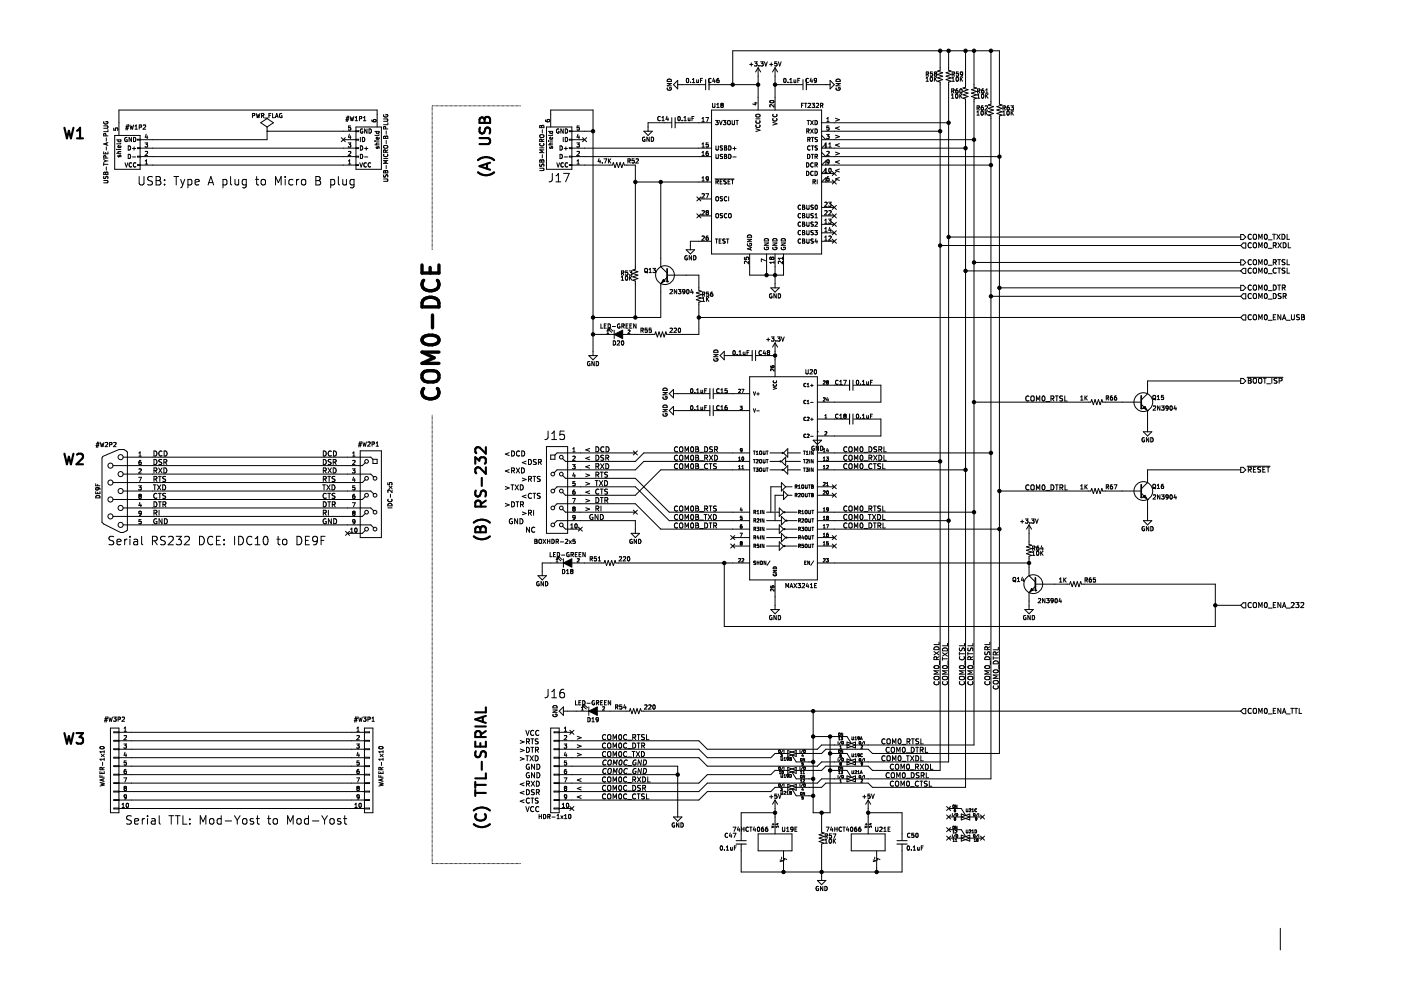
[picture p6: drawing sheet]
<svg xmlns="http://www.w3.org/2000/svg" width="297mm" height="210mm" viewBox="0 0 297 210" stroke-linecap="round" stroke-linejoin="round" font-family="sans-serif">
<g fill="none" stroke="#000" stroke-width=".21">
<path d="M141.5 17.7h.9l-.9 .5h.9M141.5 16.9a.49 .49 0 0 1 .5-.1 .49 .49 0 0 1 .4 .5h-.9zM141.5 18.6a.41 .41 0 0 0 .4 .5 .41 .41 0 0 0 .4-.5h-.3v.2M142.8 17.9l.9-.8v1.7zM143.7 17.9h5.8M145.6 16.7l.1-.1a.43 .43 0 0 1 .3 .5 .43 .43 0 0 1-.4 .4zM146.4 17.4v.1M146.8 16.9l.3-.3v.9M146.8 17.5h.5M147.7 16.9v.6l.4-.1M148.1 16.9v.6M148.5 17h.3"/>
<path d="M148.9 16.6h-.4v.9M150.3 17.9h10.4M150.8 16.7a.4 .4 0 0 0-.6 .4 .4 .4 0 0 0 .6 .3M151.3 16.6l-.2 .6h.6M151.5 16.9v.6M152.4 16.6l-.4 .2v.5l.1 .2 .3-.1v-.4h-.3l-.1 .1M155.4 17.9v-7.1h56.5v11.3l.5 .2-1 .3 1 .4-1 .3 1 .4-1 .4 1 .3-.5 .2v135.2h-26.9l-.9-.9h-9l-.9 .9h-5.4M158.9 13.7h.7M159.3 13.3v.7M160 13.1h.5l-.3 .3 .3 .1v.4h-.5M160.7 14.4v8.9M160.7 14.4l-.5 .9"/>
<path d="M160.7 14.4l.6 .9M160.9 13.9v.1M161.3 13.1h.5l-.3 .3 .3 .1v.4h-.5M162.1 13.1l.3 .9 .3-.9M163.2 13.7h.7M163.5 13.3v.7M164.3 14.4v8.9M164.3 14.4l-.5 .9M164.3 14.4l.6 .9M164.3 17.9h5.9M164.7 13.1h-.4v.4h.4v.4h-.4M165 13.1l.3 .9 .3-.9"/>
<path d="M166.2 16.7l.2-.1a.43 .43 0 0 1 .3 .5 .43 .43 0 0 1-.4 .4zM167.1 17.4v.1M167.4 17.5h.6M167.4 16.9l.3-.3v.9M168.3 16.9l.1 .6 .3-.1M168.7 16.9v.6M169.2 17h.3M169.6 16.6h-.4v.9M171 17.9h5M171.4 16.7a.4 .4 0 0 0-.5 .4 .4 .4 0 0 0 .5 .3M172 16.6l-.2 .6h.5M172.2 16.9v.6"/>
<path d="M173.1 17l-.1 .2-.3-.1v-.4l.3-.1 .1 .2v.5l-.4 .2M176 17.1l.9 .8-.9 .9zM177.3 17.7h.8l-.8 .5h.8M177.3 16.9a.49 .49 0 0 1 .5-.1 .49 .49 0 0 1 .3 .5h-.8zM177.3 18.6a.41 .41 0 0 0 .4 .5 .41 .41 0 0 0 .4-.5h-.3v.2M196.3 17.2h.6M196.3 16.6l.3-.3v.9M196.4 15.7h.4l.1-.4h-.5v.9M196.6 15.7l.3 .5M197.3 16.4l.1-.1a.43 .43 0 0 1 .3 .5 .43 .43 0 0 1-.4 .4zM197.7 15.3h-.4l-.1 .4h.5v.4h-.5M198.1 16.3v.9"/>
<path d="M198.2 16.7l.4 .5M198.3 15.6l-.2-.1 .2-.2h.3l-.2 .3M198.3 15.6l-.2 .2 .2 .4 .3-.2-.2-.4M198.3 15.6h.1M198.6 16.3l-.5 .5M199.3 10.8v4.1l-.5 .2 1.1 .3-1.1 .4 1.1 .4-1.1 .3 1.1 .4-1.1 .3 .5 .2v145.9h-14.3l-.9-.9h-9l-.9 .9h-5.4M201.1 10.8v4.1l.6 .2-1.1 .3 1.1 .4-1.1 .4 1.1 .3-1.1 .4 1.1 .3-.6 .2v144.1h-19.7M201.8 16.6l.3-.3v.9M201.8 17.2h.5M202 19.3l.3 .4M202.1 15.7l.3 .5M202.2 19.3h-.4"/>
<path d="M202.2 19.2v-.3l-.4-.1v.9M202.2 19.2v.1M202.3 15.3h-.4v.9M202.3 15.3h.1M202.3 15.3v.4h-.4M202.7 20l.1-.1a.43 .43 0 0 1 .3 .5 .43 .43 0 0 1-.4 .4zM202.7 19.3l-.1 .1M202.7 19.7h.1M202.7 19.2h.3l.1 .2v.3h-.4M202.7 19.2v.1M202.8 16.4l.1-.1a.43 .43 0 0 1 .3 .5 .43 .43 0 0 1-.4 .4zM203 18.8l-.3 .3v.6"/>
<path d="M203.2 15.3h-.4l-.1 .4h.5v.4h-.5M203.5 19.9v.9M203.6 18.9l.1-.1a.43 .43 0 0 1 .3 .5 .43 .43 0 0 1-.4 .4zM203.6 16.3v.9M203.7 16.7l.4 .5M204 19.9l-.5 .5M204.1 15.6l-.2 .2h-.2l-.1-.5h.3l.2 .1v.5l-.4 .3M204.1 16.3l-.5 .5M204.7 10.8v7.7l-.5 .2 1.1 .3-1.1 .4 1.1 .3-1.1 .4 1.1 .4-1.1 .3 .5 .2v145.9h-19.7l-.9-.9h-9l-.9 .9h-5.4M206.5 10.8v7.7l.5 .2-1 .3 1 .4-1 .3 1 .4-1 .4 1 .3-.5 .2v137h-25.1M207.3 19.3h.4v-.4l-.4-.1v.9M207.5 19.3l.3 .4"/>
<path d="M208.2 20l.1-.1a.43 .43 0 0 1 .3 .5 .43 .43 0 0 1-.4 .4zM208.2 19.3h.4v.4h-.4zM208.2 19.3l-.1 .1M208.5 18.8l-.2 .1-.2 .3M209 19.1l.2-.3v.9M209 19.7h.5M209 19.9v.9M209.5 19.9l-.5 .5M210.1 10.8v11.3l-.5 .2 1 .3-1 .4 1 .3-1 .4 1 .4-1 .3 .5 .2v140.5h-28.7M22 26.7h.7l.2 .2-.2 .3h-.7M22 38.3h.7l.2 .1-.2 .4h-.7M22 32.2v.4h.9v-.4"/>
<path d="M22 34.6v.5M22 34.8h.9M22 33.8l.5 .3M22 25.8a.41 .41 0 0 0 .4 .5 .41 .41 0 0 0 .4-.5h-.3v.1M22 37.4v.4h.3a.38 .38 0 0 1 .5-.4v.5M22.4 32.3v.3M22.4 36.7v.3M22.5 28.8l-.1-.4-.3-.1-.1 .5h.9M22.5 34.1h.4M22.5 33.5l-.1-.4-.3-.1-.1 .5h.9M22.5 36.5l-.1 .2M22.5 34.1l-.5 .3"/>
<path d="M22.5 36.5h.3l.1 .5h-.9l.1-.5 .3 .2M22.5 36.5h.1M22.5 29.2v.7M22.5 31.1v.7M22.5 35.4v.7M22.6 30.3v.4M22.9 27.5v.4h-.9M22.9 30.2l-.9 .3 .9 .3M24.1 27.2v.4h.4M24.3 28.7h5.4v7.2h-5.4zM24.5 27.6v-.4l.3-.1 .2 .2-.1 .3M24.5 27.6h.1"/>
<path d="M24.7 29.7h.9M24.7 31.7h.1M24.7 32.5h.9M25 31.7h.6M25.1 29.7l-.1 .2 .2 .2 .4-.1v-.3M25.1 32.9v.4l.3-.4h.2v.4M25.6 30.9v.3l-.1 .1h-.4v-.4h.1l.1 .4M25.6 32.1l-.5 .1v.3M25.6 30.4l-.9 .1M26.5 34.5l.3 .9 .3-.9M26.6 27.2h.6M26.7 26.8h.6"/>
<path d="M26.9 29.2a.41 .41 0 0 0-.5 .4 .41 .41 0 0 0 .6 .3v-.3h-.2M27 26.4l-.3 1.2M27.2 32.7a.45 .45 0 0 1 .5 .5 .45 .45 0 0 1-.5 .4zM27.2 30.9a.45 .45 0 0 1 .5 .5 .45 .45 0 0 1-.5 .4zM27.2 26.4l-.2 1.2M27.5 26.5l.3 .9 .1-.7 .2 .7 .2-.9M27.9 29.1v.9l-.5-.9v.9M27.9 34.6a.4 .4 0 0 0-.5 .4 .4 .4 0 0 0 .5 .3M28.1 31.5h.7M28.1 33.3h.7M28.3 29.1a.45 .45 0 0 1 .5 .5 .45 .45 0 0 1-.5 .4zM28.4 31.1v.7"/>
<path d="M28.6 27.4h.5M28.6 26.7l.3-.2v.9M28.8 34.6a.4 .4 0 0 0-.5 .4 .4 .4 0 0 0 .5 .3M29.5 37.4v1.5l.3 .3h.4l.3-.3v-1.5M29.5 27l.5-.1v-.3l-.5-.1v.9M29.7 33.2h45.8M29.7 35h45.8M29.7 31.4h45.8M29.7 31.3h-.5v.2h.5M29.7 33.1h-.5v.2h.5M29.7 34.9h-.5v.2h.5M29.7 29.5h-.5v.2h.5"/>
<path d="M30.4 26.6l.3-.1 .2 .2-.6 .7h.6M30.7 30.3h.6l-.3 .3 .3 .1v.4h-.6M30.8 32.2l.3-.1 .2 .2-.6 .7h.6M30.8 34.8h.5M30.8 34.1l.2-.2v.9M31 28.5l-.2 .6h.5M31.2 28.8v.6M32.3 37.5l-.7-.1-.3 .4 .2 .4 .7 .3v.6l-.2 .1-.7-.1M33.1 37.4h.6l.2 .2 .1 .3-.3 .4a.47 .47 0 0 1 .4 .4 .47 .47 0 0 1-.3 .5h-.7zM33.1 38.3h.6M34.9 38.1v.2M34.9 39.1v.1"/>
<path d="M36.9 37.4h1M37.4 37.4v1.8M38.3 38l.4 1.2M38.7 39.2l-.1 .5-.3 .1M39.2 38l-.5 1.2M39.8 38.1l.5-.1 .4 .4-.1 .7-.3 .1-.5-.1M39.8 38v1.8M41.4 38.6l.8-.2-.1-.3-.5-.1-.2 .3 .1 .8h.6M44.1 39.2l.6-1.8 .6 1.8M44.3 38.7h.8M47.3 38.1l.5-.1 .3 .4-.1 .7-.2 .1-.5-.1M47.3 38v1.8"/>
<path d="M48.9 37.4v1.6l.2 .2M49.8 38l.1 1.1 .4 .1 .3-.1M50.6 38v1.2M52.2 38.1l-.5-.1-.4 .4 .1 .7 .3 .1 .5-.1M52.2 38v1.5l-.3 .3-.5-.1M53.5 24.5h.5v-.4h-.5v.9M54.2 38h.6M54.3 24.1l.2 .9 .2-.7 .2 .7 .2-.9M54.4 37.4v1.6l.4 .2M55.3 26l1.3-.9 1.4 .9-1.4 .9zM55.4 38.2l.3-.2 .5 .2v.9l-.3 .1-.5-.1zM55.4 24.5h.5v-.4h-.5v.9"/>
<path d="M55.7 24.5l.2 .5M56.1 25h.7M56.6 27.8h.1M56.6 26.9v2.7h-26.9M56.6 27.8h18.9M57 24.5h.3M57.5 24.1h-.5v.9M57.8 24.1v.9h.4M58.4 25l.3-.9 .3 .9M58.4 39.2v-1.8l.6 1.3 .6-1.3v1.8M58.5 24.7h.4M59.8 24.1a.41 .41 0 0 0-.6 .4 .41 .41 0 0 0 .6 .4v-.3h-.2"/>
<path d="M60.5 37.4v.2M60.5 38v1.2M62.1 38.1l-.5-.1-.4 .4 .1 .7 .3 .1 .5-.1M62.9 38v1.2M63.4 38l-.4 .1-.1 .3M64 38.2l.2-.2 .6 .2v.9l-.3 .1-.5-.1zM67 38.3h.6M67 37.4h.6l.2 .2 .1 .3-.3 .4a.47 .47 0 0 1 .4 .4 .47 .47 0 0 1-.4 .5h-.6zM70.1 38.1l.5-.1 .4 .4-.1 .7-.3 .1-.5-.1M70.1 38v1.8M71.7 37.4v1.6l.3 .2M72.4 29.2l.8 .8"/>
<path d="M72.7 38l.1 1.1 .4 .1 .2-.1M72.8 29.6h2.7M73.2 29.2l-.8 .8M73.3 25.4h.6M73.4 25h.6M73.4 38v1.2M73.6 24.6l-.2 1.2M73.8 30.3h.6l-.3 .3 .2 .1v.4h-.5M73.9 32.2l.3-.1 .2 .2-.6 .7h.6M73.9 34.8h.5M73.9 34.1l.2-.2v.9M73.9 24.6l-.2 1.2"/>
<path d="M74.1 28.5l-.2 .6h.5M74.2 24.7l.3 .9 .1-.6 .2 .6 .2-.9M74.3 28.8v.6M74.3 26.7h-.4v.4h.4v.4h-.4M75.1 38.1l-.6-.1-.3 .4 .1 .7 .2 .1 .6-.1M75.1 38v1.5l-.4 .3-.4-.1M75.3 25.6h.5M75.3 25l.3-.3v.9M75.5 31.3h.5v.2h-.5M75.5 33.1h.5v.2h-.5M75.5 26.9h5.4v9h-5.4zM75.5 34.9h.5v.2h-.5"/>
<path d="M75.5 29.5h.5v.2h-.5M75.5 27.7h.5v.2h-.5M76.2 25.2l.4-.1 .1-.3-.5-.1v.9M76.3 34.5l.3 .9 .3-.9M76.4 32.7a.45 .45 0 0 1 .5 .5 .45 .45 0 0 1-.5 .4zM76.4 30.9a.45 .45 0 0 1 .5 .5 .45 .45 0 0 1-.5 .4zM76.4 29.1v.9M76.8 29.1a.45 .45 0 0 1 .5 .5 .45 .45 0 0 1-.5 .4zM76.9 27.4a.41 .41 0 0 0-.5 .4 .41 .41 0 0 0 .5 .3v-.3h-.2M77.1 25.6h.5M77.1 25l.2-.3v.9M77.3 31.5h.7"/>
<path d="M77.3 33.3h.7M77.6 31.1v.7M77.7 34.6a.4 .4 0 0 0-.6 .4 .4 .4 0 0 0 .6 .3M77.8 27.3v.9l-.5-.9v.9M78.2 27.3a.45 .45 0 0 1 .5 .5 .45 .45 0 0 1-.5 .4zM78.6 34.6a.4 .4 0 0 0-.6 .4 .4 .4 0 0 0 .6 .3M78.8 25.4l.1 .3 .3 .1M79.3 25.4h.4v.4h-.5zM79.3 25.8h.1M79.5 30.7h.9M79.5 29.9h.1M79.5 27.9h.9"/>
<path d="M79.8 29.9h.6M79.8 27.9v.2l.1 .2 .4-.1v-.3M79.8 31.1l.1 .4 .2-.4h.2v.4M80 26.9v-3.6h-54.8v5.4M80.3 29.1l.1 .3-.2 .1h-.4v-.4h.2l.1 .4M80.4 30.3l-.6 .1 .1 .3M80.4 28.6l-.9 .1M81.3 33.6h.9M81.3 37.9l.8 .1M81.3 25.2h.7l.2 .2-.2 .3h-.7M81.4 31l.5-.2 .3 .2v.2l-.3 .2h-.4zM81.4 24.3a.41 .41 0 0 0 .4 .5 .41 .41 0 0 0 .3-.5h-.3v.1"/>
<path d="M81.4 37v.5h.3a.38 .38 0 0 1 .4-.4l.1 .5M81.4 28.9l.3 .1 .1-.1h.3l.1 .4h-.9zM81.4 32.7a.41 .41 0 0 0 .4 .5 .41 .41 0 0 0 .4-.5M81.7 29v.3M81.7 36.3v.4M81.8 27.3l-.1-.4h-.3l-.1 .4h.9M81.8 32.3l-.1-.4-.3-.1-.1 .5h.9M81.9 27.8v.7M81.9 29.8v.7M81.9 35.1v.7M82.1 36.2h-.3l-.1 .1M82.1 38h.1"/>
<path d="M82.1 36.2h.1M82.1 32.7h.1M82.2 36.2v.5h-.9l.1-.5 .3 .1M82.2 38l-.1 .4h-.8M82.2 26v.4h-.9M82.2 34.1h-.9l.7 .2-.7 .3h.9M82.2 31.8l-.4 .3M114.4 35.7h.7l.2 .1-.2 .4h-.7M114.4 31.3h.9M114.5 28.7l.5-.1 .3 .1v.3l-.3 .2-.4-.1zM114.5 34.8v.4h.3a.38 .38 0 0 1 .4-.4l.1 .5M114.5 30.4a.4 .4 0 0 0 .4 .6 .4 .4 0 0 0 .3-.6"/>
<path d="M114.5 26.6l.3 .2 .1-.2h.3l.1 .5h-.9zM114.8 26.8v.3M114.8 34.1v.3M114.9 30l-.1-.4-.3-.1-.1 .5h.9M114.9 33.9l-.1 .2M114.9 33.9h.4v.5h-.9l.1-.5 .3 .2M114.9 33.9h.1M115 27.5v.7M115 32.8v.7M115.3 31.8h-.9l.7 .3-.7 .3h.9M115.3 29.5l-.4 .3M115.6 25.4l.3 .4h.5l.1-.1v-.3h-.5v.3l.1 .1"/>
<path d="M115.9 26.9h5.3v9h-5.3zM116.3 29.9h.1M116.3 30.7h.9M116.3 27.9h.9M116.6 29.9h.6M116.6 27.9v.2l.1 .2 .4-.1v-.3M116.6 31.1l.1 .4 .2-.4h.2v.4M116.8 26.9v-3.6h8.9v52.1M117.1 36.8v1.3a.58 .58 0 0 1-.7 .5M117.1 29.1l.1 .3-.2 .1h-.4v-.4h.2l.1 .4M117.2 30.3l-.6 .1 .1 .3M117.2 28.6l-.9 .1"/>
<path d="M117.9 37.3l.5-.5v1.8M117.9 38.6h1M118.1 34.5l.2 .9 .3-.9M118.5 27.4a.41 .41 0 0 0-.5 .4 .41 .41 0 0 0 .5 .3v-.3h-.1M118.7 32.7a.45 .45 0 0 1 .5 .5 .45 .45 0 0 1-.5 .4zM118.7 30.9a.45 .45 0 0 1 .5 .5 .45 .45 0 0 1-.5 .4zM119.4 27.3v.9l-.5-.9v.9M119.4 29.1v.9M119.5 34.6a.4 .4 0 0 0-.6 .4 .4 .4 0 0 0 .6 .3M119.5 36.8h1.2l-.8 1.8M119.6 31.5h.7M119.6 33.3h.7"/>
<path d="M119.8 27.3a.45 .45 0 0 1 .6 .5 .45 .45 0 0 1-.6 .4zM119.8 29.1a.45 .45 0 0 1 .6 .5 .45 .45 0 0 1-.6 .4zM120 31.1v.7M120.3 34.6a.4 .4 0 0 0-.5 .4 .4 .4 0 0 0 .5 .3M121.2 35h8.7l.1-.5 .4 1 .4-1 .3 1 .4-1 .3 1 .4-1 .2 .5h2.3v22.1l-.5 .2 1 .3-1 .4 1 .3-1 .4 1 .4-1 .3 .5 .2v7.7M121.2 33.2h29.7M121.2 29.6h2.7M121.2 27.8h4.5M121.2 31.4h29.7M121.2 31.3h-.5v.2h.5M121.2 33.1h-.5v.2h.5M121.2 34.9h-.5v.2h.5"/>
<path d="M121.2 27.7h-.5v.2h.5M121.2 29.5h-.5v.2h.5M122.3 30.3h.5l-.3 .3 .3 .1v.4h-.5M122.3 32.2l.4-.1 .1 .2-.5 .7h.5M122.3 34.8h.5M122.3 34.1l.3-.2v.9M122.5 28.5l-.2 .6h.6M122.8 28.8v.6M122.8 26.7h-.4l-.1 .4h.5v.4h-.5M123.5 29.2l.9 .8M124.4 29.2l-.9 .8M127 33.6l-.2 .7h.5"/>
<path d="M127.2 34v.6M127.7 34.5h.1M128 33.7h.6l-.3 .9M129 33.7v.9M129.1 34.1l.4 .5M129.5 33.7l-.5 .5M133.1 34.1h.5v-.4h-.5v.9M133.3 34.1l.3 .5M134.5 33.7h-.5v.4h.5v.4h-.5M134.7 38.6h16.2M134.9 33.7h.3l.2 .2-.6 .7h.6M136.5 27.8h1.8l-.9 .9z"/>
<path d="M136.7 29.1a.41 .41 0 0 0-.5 .4 .41 .41 0 0 0 .6 .4v-.3h-.2M137.7 29.1v.9l-.5-.9v.9M138.1 29.1a.45 .45 0 0 1 .5 .4 .45 .45 0 0 1-.5 .5zM140 24.8a.4 .4 0 0 0-.6 .3 .4 .4 0 0 0 .6 .4M140.1 38.6v17.9l1.3 1.4M140.3 25.6h.5M140.3 25l.3-.3v.9M141.4 24.6l-.2 .7h.5M141.6 25v.6M142.3 26h-4.9v1.8M143.1 26h7.8M143.8 24.8l.1-.1a.43 .43 0 0 1 .3 .5 .43 .43 0 0 1-.4 .3z"/>
<path d="M144.1 24.7v.1M144.6 25.5v.1M145 25.6h.5M145 25l.3-.3v.9M145.9 25v.5h.4M146.3 25v.6M146.7 25.1h.3M147.1 24.7h-.4v.9M148.8 25.8h.5M148.8 33h.5M148.8 38.4h.5M148.8 31.2h.5"/>
<path d="M148.8 37.7l.3-.2v.9M148.8 25.2l.3-.3v.9M148.8 30.6l.3-.3v.9M148.8 32.3l.3-.2v.9M149.6 24.9h.6l-.3 .9M150.1 32.1l-.4 .2v.5l.2 .2 .3-.1-.1-.4-.2-.1-.2 .2M150.2 30.3h-.5v.4h.5v.4h-.5M150.2 37.9l-.2 .1h-.2l-.1-.4 .3-.1 .2 .1v.6l-.4 .2M150.9 23.3h23.3v30.5h-23.3zM151.1 21.9v.7l.1 .2 .4-.2v-.7M151.6 37.9h4M151.7 25.5h.6l-.3 .4 .2 .1v.4h-.5"/>
<path d="M151.8 32.7v.7l.2 .2 .3-.2v-.7M151.8 38.6l.4-.1 .1-.3-.5-.1v.9M151.8 30.9v.7l.2 .2 .3-.2v-.7M152 22.8h.5M152 22.2l.2-.3v.9M152 38.6l.3 .4M152.5 25.5l.3 .9 .3-.9M152.7 38.5h.3M153 22.3l-.2 .2 .2 .3 .3-.2-.1-.3M153 22.3l-.2-.2 .2-.2 .3 .1-.1 .3M153 22.3h.2M153.1 38.1h-.4v.9h.4"/>
<path d="M153.2 31h-.4l-.1 .3a.38 .38 0 0 1 .5 .4l-.5 .1M153.2 32.8h-.4l-.1 .3a.38 .38 0 0 1 .5 .4l-.5 .1M153.3 25.5h.6l-.3 .4 .3 .1v.4h-.6M153.6 32.7l.5 .2-.2 .2 .2 .3-.2 .2h-.3zM153.6 30.9l.5 .2-.2 .2 .2 .3-.2 .2h-.3zM153.6 31.3h.3M153.6 33.1h.3M154 38.1h-.5v.3a.38 .38 0 0 1 .4 .5l-.4 .1M154.3 25.7l.2-.2 .3 .2v.4l-.2 .3-.3-.1zM154.4 38.5h.3M154.5 32.7a.45 .45 0 0 1 .5 .5 .45 .45 0 0 1-.5 .4zM154.5 30.9a.45 .45 0 0 1 .5 .5 .45 .45 0 0 1-.5 .4z"/>
<path d="M154.8 38.1h-.4v.9h.4M155 38.1h.5M155.2 25.5v.8l.2 .1 .3-.1v-.8M155.3 38.1v.9M155.4 31.5h.7M155.4 33.3h.7M155.7 31.1v.7M156 25.5h.5M156.3 25.5v.9M159.9 21.8h.6M160.2 21.7v.5l-.6-.2M160.3 27.3l.8 .3-.8 .3"/>
<path d="M160.3 25.2h.8M160.3 24.3l.5-.1 .3 .1v.3l-.3 .2h-.4zM160.3 25.6a.4 .4 0 0 0 .4 .5 .4 .4 0 0 0 .4-.5M160.3 26.5a.4 .4 0 0 0 .4 .5 .4 .4 0 0 0 .4-.5M163.2 21.4a.53 .53 0 0 1 .9 .2 .47 .47 0 0 1-.5 .2 .47 .47 0 0 1-.4-.4zM163.8 25.9l.9 .3-.9 .3M163.9 24.2a.4 .4 0 0 0 .4 .6 .4 .4 0 0 0 .3-.6M163.9 25.1a.4 .4 0 0 0 .4 .6 .4 .4 0 0 0 .3-.6M164.1 22.2v.5l-.6-.5-.3 .1 .1 .4M169.9 22.3h.3M170.4 21.9h-.5v.9M170.6 21.9h.5"/>
<path d="M170.8 21.9v.9M171 34.5a.45 .45 0 0 1 .5 .5 .45 .45 0 0 1-.5 .4zM171 36.3a.45 .45 0 0 1 .5 .5 .45 .45 0 0 1-.5 .4zM171 27.8h.5v-.4l-.5-.1v.9M171.1 25.5h.5M171.2 32.7a.45 .45 0 0 1 .5 .5 .45 .45 0 0 1-.5 .4zM171.3 29.6l.4-.1v-.3l-.4-.1v.9M171.3 27.8l.2 .4M171.3 22l.4-.1 .1 .3-.5 .6h.5M171.4 25.5v.9M171.5 29.6l.3 .4M171.8 31a.41 .41 0 0 0-.6 .4 .41 .41 0 0 0 .5 .4"/>
<path d="M171.8 31.7l-.1 .1M171.8 25.5l.6 .9M171.8 27.3l.6 .9M172 32.7h.5M172 29.1h.5M172 30.9h.5M172.2 21.9h.5l-.3 .3 .3 .1v.4h-.5M172.2 32.7v.9M172.3 29.1v.9M172.3 30.9v.9M172.4 38.6l.4-.1v-.3l-.4-.1v.9M172.4 34.6a.4 .4 0 0 0-.5 .4 .4 .4 0 0 0 .5 .3"/>
<path d="M172.4 36.4a.4 .4 0 0 0-.5 .4 .4 .4 0 0 0 .5 .3M172.4 25.5l-.6 .9M172.4 27.3l-.6 .9M172.6 38.6l.3 .4M172.8 25.5a.45 .45 0 0 1 .5 .5 .45 .45 0 0 1-.5 .4zM172.8 27.3a.45 .45 0 0 1 .5 .5 .45 .45 0 0 1-.5 .4zM172.8 33.2l.4-.1 .1-.3-.5-.1v.9M172.8 35l.4-.1 .1-.3-.5-.1v.9M172.8 36.3a.45 .45 0 0 1 .5 .5 .45 .45 0 0 1-.5 .4zM173 33.2l.3 .4M173 35l.3 .4M173.1 22l.3-.1 .2 .3-.6 .6h.6"/>
<path d="M173.3 38.1v.9M173.3 29.2h-.4l-.1 .3a.38 .38 0 0 1 .5 .4l-.5 .1M173.3 31h-.4l-.1 .3a.38 .38 0 0 1 .5 .4l-.5 .1M174 22.4l.4-.1v-.3l-.4-.1v.9M174.2 22.4l.3 .4M174.2 26h26.9M174.2 33.2h37.7M174.2 32.3l.9 .9M174.2 29.6h32.3M174.2 28.7l.9 .9M174.2 27.8h25.1M174.9 35.9l.2-.2v.9"/>
<path d="M174.9 36.6h.5M174.9 30.6l.2-.3v.9M174.9 31.2h.5M175.1 31.4v-.9l-.9 .9h30.5M175.1 35v-.9l-.9 .9h35.9M175.1 36.8v-.9l-.9 .9h2.7M175.1 38.6v-.9l-.9 .9h2.7M175.2 28.5h.6l-.3 .3 .3 .1v.4h-.6M175.3 25.8h.5M175.3 25.2l.2-.3v.9M175.3 32.2l.3-.1 .2 .2-.6 .7h.6M175.4 37.6l-.1 .7h.5l-.1-.4-.2-.1-.2 .2"/>
<path d="M175.5 37.5l-.1 .1M175.6 34.7l-.2 .1M175.7 34.7h-.1M175.7 37.5h-.2M175.7 30.6l.3-.3v.9M175.7 31.2h.5M175.8 26.7h-.5v.4h.5v.4h-.5M175.8 35.8l.1-.1a.43 .43 0 0 1 .3 .4 .43 .43 0 0 1-.3 .4zM175.8 34.3l-.2 .1h-.2l-.1-.4h.5l-.1 .7M176.5 36.4l.8 .8M176.5 38.2l.8 .8M177.3 36.4l-.8 .8"/>
<path d="M177.3 38.2l-.8 .8M201.7 20.2l.3-.3v.9M201.7 20.8h.5M203.6 20.3l.4 .5M207.1 23.8l.3-.3v.9M207.1 24.4h.5M207.2 22.9h.4v-.4l-.4-.1v.9M207.2 20.8h.5M207.2 20.2l.3-.3v.9M207.4 22.9l.3 .4M208.1 23.6l.1-.1a.43 .43 0 0 1 .3 .5 .43 .43 0 0 1-.4 .4zM208.4 22.4l-.3 .3-.1 .5 .2 .1 .3-.1-.1-.4h-.2l-.2 .1"/>
<path d="M208.9 22.5l.3-.1 .2 .3-.6 .6h.6M208.9 23.5v.9M209 23.9l.4 .5M209.1 20.3l.4 .5M209.4 23.5l-.5 .5M212.6 24.4h.5M212.6 23.8l.3-.3v.9M212.6 22.9h.5v-.4l-.5-.1v.9M212.9 22.9l.3 .4M213.5 22.9l.2-.1 .3 .1v.3l-.4 .1M213.5 23.6l.2-.1a.43 .43 0 0 1 .3 .5 .43 .43 0 0 1-.4 .4zM213.5 23.2l.1 .1"/>
<path d="M213.9 22.4l-.4 .3v.5M214.3 22.4h.6l-.3 .4 .2 .1v.3h-.5M214.4 23.5v.9M214.5 23.9l.4 .5M214.9 23.5l-.5 .5M131.7 59.4h.5M131.7 58.8l.3-.3v.9M131.8 57.9h.4v-.4l-.4-.1v.9M132 57.9l.3 .4M132.7 58.6l.1-.1a.43 .43 0 0 1 .3 .5 .43 .43 0 0 1-.4 .4zM133 58.6h.1M133.1 57.4h-.4l-.1 .5h.5v.3h-.5"/>
<path d="M133.4 57.4h.6l-.3 .4 .3 .1v.3h-.6M133.5 58.5v.9M133.6 58.9l.4 .5M134 58.5l-.5 .5M136.8 56.9h.4l.1 .3-.2 .6-.4-.1zM136.8 57.6l.4 .1M137.2 57.7l.1 .2M137.6 57.8h.5M137.6 57.2l.3-.3v.9M138.4 56.9h.6l-.3 .3 .2 .1v.4h-.5M141.4 58.8l-1.3 1.3M141.4 58.3h6.8v3.3l.5 .1-1.1 .4 1.1 .4-1.1 .3 1.1 .4-1.1 .3 1.1 .4-.5 .2v6.8h-6.8l-.2-.5-.4 1-.3-1-.4 1-.4-1-.3 1-.4-1-.2 .5h-6.8"/>
<path d="M145.5 53h1.8l-.9 .8zM145.7 54.2a.41 .41 0 0 0-.5 .5 .41 .41 0 0 0 .5 .3v-.3h-.1M146.6 54.2v.9l-.5-.9v.9M147.1 54.2a.45 .45 0 0 1 .5 .5 .45 .45 0 0 1-.5 .4zM147.7 45.3l.9 .9M147.7 41.8l.9 .8M148.2 45.8h2.7M148.2 42.2h2.7M148.6 41.8l-.9 .8M148.6 45.3l-.9 .9M148.8 50.1l.4-.1 .1 .3-.5 .6h.5M148.8 44.7h.4l.1 .2-.5 .7h.5"/>
<path d="M148.8 41.1h.4l.1 .2-.5 .7h.5M149.6 41.1h.6l-.3 .9M149.9 45l-.2 .2 .2 .4 .3-.2-.2-.4M149.9 45l-.2-.1 .2-.2h.3l-.2 .3M149.9 45h.1M150.1 50l-.4 .3v.5l.2 .1h.3l-.1-.5h-.2l-.2 .1M150.9 51.2h-4.5v1.8M151.7 50.7h.5M151.8 41.8l.2-.1 .3 .1 .1 .5-.3 .3-.3-.1zM151.9 45.3h.3l.2 .3-.3 .6-.3-.2zM151.9 50.7v.9M152.5 51.1h.3"/>
<path d="M152.9 50.7h-.4v.9h.4M153.2 45.3h-.4l-.1 .3a.38 .38 0 0 1 .5 .5h-.5M153.2 41.7h-.4l-.1 .3a.38 .38 0 0 1 .5 .5h-.5M153.8 50.7h-.5v.3a.38 .38 0 0 1 .4 .5h-.4M154 50.7h.5M154.1 45.4a.41 .41 0 0 0-.5 .3 .41 .41 0 0 0 .5 .4M154.1 46.1h.1M154.1 41.8a.4 .4 0 0 0-.5 .3 .4 .4 0 0 0 .5 .4M154.3 50.7v.9M154.5 41.7v.9M154.6 45.3h.3l.1 .3-.2 .6-.3-.2zM157.8 54.5v.5h.4v-.5h.4v.5"/>
<path d="M158.5 50.7h.9l-.9 .5h.9M158.5 51.7a.41 .41 0 0 0 .4 .5 .41 .41 0 0 0 .4-.6h-.3v.2M158.5 50a.49 .49 0 0 1 .5-.2 .49 .49 0 0 1 .4 .5h-.9zM158.7 55.4v.5l-.6-.5-.3 .1 .1 .4M158.9 53.8v4.5h7.2v-4.5M159.1 52.5v.5M159.4 52.4l-.9 .4 .9 .2M162 51.5h.9l-.9 .5h.9M162.1 52.4a.41 .41 0 0 0 .4 .6 .41 .41 0 0 0 .4-.6h-.4v.2M162.2 50.7a.47 .47 0 0 1 .5-.1 .47 .47 0 0 1 .2 .5h-.9zM162.3 55.3l-.9-.4v.6M162.5 53.8v4.5"/>
<path d="M163.6 54.7l.2-.2 .3 .2-.2 .3-.3-.1M163.6 54.7l-.2-.2-.2 .2 .1 .3 .3-.1M163.6 54.7v.2M163.8 51.5h.9l-.9 .5h.9M163.9 52.4a.41 .41 0 0 0 .4 .6 .41 .41 0 0 0 .3-.6h-.3v.2M163.9 50.7a.49 .49 0 0 1 .5-.1 .49 .49 0 0 1 .3 .5h-.9zM164.1 55.4v.5M164.1 55.6h-.9l.3 .3M164.3 53.8v7.2M165 55.8l.1 .1M165.6 51.5h.9l-.9 .5h.9M165.7 52.4a.41 .41 0 0 0 .4 .6 .41 .41 0 0 0 .3-.6h-.3v.2"/>
<path d="M165.7 50.7a.49 .49 0 0 1 .5-.1 .49 .49 0 0 1 .3 .5h-.9zM165.9 55.4v.5l-.6-.5-.3 .1v.3M165.9 54.5v.5M165.9 54.8h-.9l.3 .2M169.7 50.7a.41 .41 0 0 0-.5 .4 .41 .41 0 0 0 .5 .4M169.7 48.9a.41 .41 0 0 0-.5 .4 .41 .41 0 0 0 .5 .4M169.7 50.7h.1M169.7 48.9h.1M169.7 43.6a.41 .41 0 0 0-.5 .3 .41 .41 0 0 0 .5 .4M169.7 45.4a.41 .41 0 0 0-.5 .3 .41 .41 0 0 0 .5 .4M169.7 47.2a.41 .41 0 0 0-.5 .3 .41 .41 0 0 0 .5 .4M169.7 46.1h.1"/>
<path d="M169.7 47.9h.1M169.7 44.3h.1M170.1 43.5l.5 .2-.2 .2 .2 .3-.1 .2h-.4zM170.1 45.3l.5 .1-.2 .3 .2 .3-.1 .2h-.4zM170.1 47.1l.5 .1-.2 .3 .2 .3-.1 .2h-.4zM170.1 48.9l.5 .1-.2 .3 .2 .3-.1 .2h-.4zM170.1 50.7l.5 .1-.2 .3 .2 .3-.1 .2h-.4zM170.1 51.1h.3M170.1 45.7h.3M170.1 47.5h.3M170.1 43.9h.3M170.1 49.3h.3"/>
<path d="M171 43.5v.7l.2 .2 .3-.2v-.7M171 45.3v.7l.2 .2 .3-.2v-.7M171 47.1v.7l.2 .2 .3-.2v-.7M171 48.9v.7l.2 .2 .3-.2v-.7M171 50.7v.7l.2 .2 .3-.2v-.7M172.4 43.5h-.4v.3a.38 .38 0 0 1 .4 .5h-.5M172.4 45.3h-.4v.3a.38 .38 0 0 1 .4 .5h-.5M172.4 47.1h-.4v.3a.38 .38 0 0 1 .4 .5h-.5M172.4 48.9h-.4v.3a.38 .38 0 0 1 .4 .5h-.5M172.4 50.7h-.4v.3a.38 .38 0 0 1 .4 .5h-.5M172.7 48.9h.6l-.3 .3 .3 .1v.4h-.6M172.8 47.2l.3-.1 .2 .2-.6 .7h.6"/>
<path d="M172.8 45.5l.3-.2v.9M172.8 46.2h.5M172.9 43.6l.1-.1a.43 .43 0 0 1 .3 .4 .43 .43 0 0 1-.4 .4zM173 50.6l-.2 .7h.5M173.2 51v.6M174.2 51.2h2.7M174.2 45.8h2.7M174.2 47.6h2.7M174.2 44h2.7M174.2 49.4h2.7M174.9 46.7l.2-.2v.9M174.9 48.5l.2-.3v.9"/>
<path d="M174.9 50.3l.2-.3v.9M174.9 50.9h.5M174.9 44.7h.3l.2 .2-.6 .7h.6M174.9 42.9h.3l.2 .2-.6 .7h.6M174.9 47.4h.5M174.9 49.1h.5M175.7 42.9h.5l-.3 .3 .3 .1v.4h-.5M175.7 46.5h.5l-.3 .3 .3 .1v.4h-.5M175.7 50.1l.4-.1 .1 .3-.5 .6h.5M175.7 44.7h.4l.1 .2-.5 .7h.5M175.9 48.2l-.2 .6h.6M176.1 48.5v.6"/>
<path d="M176.5 47.1l.8 .9M176.5 43.5l.8 .9M176.5 45.3l.8 .9M176.5 48.9l.8 .9M176.5 50.7l.8 .9M177.3 45.3l-.8 .9M177.3 48.9l-.8 .9M177.3 43.5l-.8 .9M177.3 47.1l-.8 .9M177.3 50.7l-.8 .9M199.3 52.1h63.8M201.1 50.3h62"/>
<path d="M204.7 57.4h58.4M206.5 55.6h56.6M263.1 52.1l.5-.6h.5v1.1h-.5zM263.1 49.7h.5l.5 .6-.5 .5h-.5zM263.1 57.4l.5-.5h.5v1.1h-.5zM263.1 55.1h.5l.5 .5-.5 .6h-.5zM265.3 49.8a.48 .48 0 0 0-.7 .4 .48 .48 0 0 0 .7 .4M265.3 51.6a.48 .48 0 0 0-.7 .4 .48 .48 0 0 0 .7 .4M265.3 55.2a.48 .48 0 0 0-.7 .4 .48 .48 0 0 0 .7 .4M265.3 57a.48 .48 0 0 0-.7 .4 .48 .48 0 0 0 .7 .4M265.7 49.8l.3-.1 .4 .1-.1 .9-.6-.1zM265.7 51.6l.3-.1 .4 .1-.1 .9-.6-.1z"/>
<path d="M265.7 55.2l.3-.1 .4 .1-.1 .9-.6-.1zM265.7 57l.3-.2 .4 .2-.1 .9-.6-.1zM266.9 50.7v-1l.3 .7 .4-.7v1M266.9 52.5v-1l.3 .7 .4-.7v1M266.9 56.1v-1l.3 .7 .4-.7v1M266.9 57.9v-1.1l.3 .8 .4-.8v1.1M268.2 49.8l.1-.1a.52 .52 0 0 1 .4 .5 .52 .52 0 0 1-.5 .5l-.1-.4zM268.2 51.6l.1-.1a.52 .52 0 0 1 .4 .5 .52 .52 0 0 1-.5 .5l-.1-.4zM268.2 55.2l.1-.1a.52 .52 0 0 1 .4 .5 .52 .52 0 0 1-.5 .5l-.1-.4zM268.2 57l.1-.2a.52 .52 0 0 1 .4 .6 .52 .52 0 0 1-.5 .5l-.1-.4zM268.9 50.9h.8M268.9 52.6h.8"/>
<path d="M268.9 56.2h.8M268.9 58h.8M269.8 49.7h.6M270 55.6h.5v-.4l-.5-.1v1M270 52h.5v-.4l-.5-.1v1M270.1 49.7v1M270.2 52l.4 .5M270.2 55.6l.4 .5M270.6 57a.48 .48 0 0 0-.7 .4 .48 .48 0 0 0 .7 .4M270.7 49.7l.7 1M270.9 55.1h.6M270.9 56.8h.6"/>
<path d="M270.9 51.5l.8 1M271.2 55.1v1M271.2 56.8v1.1M271.4 49.7l-.7 1M271.7 51.5l-.8 1M271.8 49.7a.55 .55 0 0 1 .6 .5 .55 .55 0 0 1-.6 .5zM272.1 51.5a.55 .55 0 0 1 .6 .5 .55 .55 0 0 1-.6 .5zM272.4 55.1l-.5 .1a.45 .45 0 0 0 .5 .5l-.1 .4h-.5M272.4 56.9l-.5 .1a.45 .45 0 0 0 .5 .5l-.1 .4h-.5M272.9 49.7v1h.5M272.9 55.1v1h.5M272.9 56.8v1.1h.5"/>
<path d="M273.1 51.5v1h.6M124.8 75.4h1.8l-.9 .9zM125.1 76.7a.41 .41 0 0 0-.6 .4 .41 .41 0 0 0 .6 .4v-.4h-.2M125.7 70.9h4.5M126 76.6v.9l-.5-.9v.9M126.4 76.6a.45 .45 0 0 1 .5 .5 .45 .45 0 0 1-.5 .4zM127.4 68.7v.9h.4M128.1 69.1h.3M128.6 68.7h-.5v.9h.5M128.7 70.7h.4M128.7 70.2l.2-.2v.7M128.9 68.7a.45 .45 0 0 1 .5 .4 .45 .45 0 0 1-.5 .5z"/>
<path d="M129 70.2l-.1-.5 .8 .8M129.2 69.9l-.1-.4 .9 .7M129.8 69.2h.7M130 72.3a.45 .45 0 0 1 .5 .4 .45 .45 0 0 1-.5 .5zM130.2 70v1.8M130.9 72.3h.3l.2 .2-.6 .7h.6M131.4 68.7a.41 .41 0 0 0-.5 .4 .41 .41 0 0 0 .5 .4v-.3h-.1M131.8 72.3h.1a.43 .43 0 0 1 .4 .4 .43 .43 0 0 1-.4 .4zM131.8 69.1h.5v-.4h-.5v.9M132.1 69.1l.2 .5M132.2 73.1h-.1M132.7 69.1h.3"/>
<path d="M133.2 68.7h-.5v.9h.5M133.5 70h-.3M133.5 70h.1M133.5 70v.3l-.4 .4h.5M133.5 69.1h.3M134 68.7h-.5v.9h.5M134.9 68.7v.9l-.5-.9v.9M135.9 70h.4l.1-.4h-.5v.9M136.1 70l.3 .5M137.2 69.6h-.4v.4h.4v.4h-.4M138.1 69.6h-.4l-.1 .4h.5v.4h-.5M140.1 60.1h.1"/>
<path d="M140.1 60.1v7.2h-14.4M142.1 61.5l.3-.1 .2 .2-.6 .7h.6M142.1 69.6h.3l.2 .2-.6 .7h.6M142.9 69.6h.4l.1 .2-.5 .7h.5M143.5 61.4v.9l-.5-.9v.9M143.8 61.4h.6l-.3 .3 .2 .1v.4h-.5M143.9 69.6h.1a.43 .43 0 0 1 .3 .4 .43 .43 0 0 1-.4 .4zM145.2 61.8l-.1 .1h-.3v-.4l.3-.1 .1 .2v.5l-.4 .2M145.7 61.5l.1-.1a.43 .43 0 0 1 .3 .4 .43 .43 0 0 1-.4 .4zM146.6 61.3l-.2 .7h.6M146.9 61.7v.6M148.2 67.3h114.9"/>
<path d="M148.9 63.9h.5M148.9 63.3l.2-.3v.9M148.9 62.4l.5-.1v-.3l-.5-.1v.9M149.1 62.4l.3 .4M149.8 63v.9M149.9 63.4l.4 .5M150.3 61.9h-.5v.4h.5v.4h-.5M150.3 63l-.5 .5M151.1 61.9l-.4 .2-.1 .5 .2 .2 .3-.1v-.4h-.3l-.2 .1M151.3 75.1h.9l-.9 .5h.9M151.4 76.1a.41 .41 0 0 0 .4 .5 .41 .41 0 0 0 .3-.6h-.3v.2M151.5 74.3a.47 .47 0 0 1 .5-.1 .47 .47 0 0 1 .2 .5h-.9z"/>
<path d="M153.6 74.5v1.8l-.9-.9zM153.6 75.4h5.9M155.5 74.4l.1-.1a.43 .43 0 0 1 .3 .5 .43 .43 0 0 1-.4 .4zM156.3 75.2h.1M156.7 74.6l.2-.3v.9M156.7 75.2h.5M157.6 74.6v.6h.4M158 74.6v.6M158.4 74.8h.3M158.8 74.3h-.4v.9M158.9 79.9h14.4v43.1h-14.4zM160.3 75.4h4"/>
<path d="M161.5 74.4a.4 .4 0 0 0-.6 .4 .4 .4 0 0 0 .6 .4M162 74.3l-.2 .6h.6M162.2 74.6v.6M162.5 72h.7M162.8 74.7l-.1-.1 .1-.3 .3 .1-.1 .3M162.8 74.7l-.1 .2 .1 .3 .4-.1-.2-.4M162.8 74.7h.2M162.9 71.7v.6M163.4 77.6l.1 .2 .5 .1 .1-.1-.1-.2h-.3l.1 .3M163.4 61h1.8l-.9 .9zM163.6 71.4h.5l-.3 .4 .3 .1v.3h-.5M163.6 62.3a.41 .41 0 0 0-.5 .4 .41 .41 0 0 0 .6 .4v-.3h-.2"/>
<path d="M164.1 78.2v.5l-.5-.5-.2 .2 .1 .2M164.3 72.7v7.2M164.3 72.7l-.5 .9M164.3 72.7l.6 .9M164.5 72.2v.1M164.6 62.3v.9l-.5-.9v.9M164.8 71.4h.6l-.3 .4 .3 .1v.3h-.6M165 62.3a.45 .45 0 0 1 .5 .4 .45 .45 0 0 1-.5 .5zM165.7 71.4l.3 .9 .3-.9M170.9 78.4v.7l.1 .2 .4-.2v-.7M171.8 78.5l.3-.1 .2 .2-.6 .7h.6M172.7 78.5l.1-.1a.43 .43 0 0 1 .3 .4 .43 .43 0 0 1-.4 .4z"/>
<path d="M173 78.4v.1M210.1 62.8h53M211.9 61h51.2M263.1 62.8l.5-.5h.5v1.1h-.5zM263.1 60.5h.5l.5 .5-.5 .6h-.5zM263.6 66.8h.5v1.1h-.5l-.5-.6zM265.3 62.3a.48 .48 0 0 0-.7 .5 .48 .48 0 0 0 .7 .4M265.3 66.8a.48 .48 0 0 0-.7 .5 .48 .48 0 0 0 .7 .4M265.3 60.5a.48 .48 0 0 0-.7 .5 .48 .48 0 0 0 .7 .4M265.7 60.6l.3-.2 .4 .2-.1 .9-.6-.1zM265.7 66.9l.3-.2 .4 .2-.1 .8h-.6zM265.7 62.4l.3-.2 .4 .2-.1 .9-.6-.1z"/>
<path d="M266.9 61.5v-1.1l.3 .8 .4-.8v1.1M266.9 63.3v-1.1l.3 .8 .4-.8v1.1M266.9 67.8v-1.1l.3 .8 .4-.8v1.1M268.2 66.8l.1-.1a.52 .52 0 0 1 .4 .6 .52 .52 0 0 1-.5 .4l-.1-.3zM268.2 60.5l.1-.1a.52 .52 0 0 1 .4 .6 .52 .52 0 0 1-.5 .5l-.1-.4zM268.2 62.3l.1-.1a.52 .52 0 0 1 .4 .6 .52 .52 0 0 1-.5 .5l-.1-.4zM268.9 67.9h.8M268.9 61.6h.8M268.9 63.4h.8M270 67.2h.3M270 60.4a.55 .55 0 0 1 .6 .6 .55 .55 0 0 1-.6 .5zM270 62.2a.55 .55 0 0 1 .6 .6 .55 .55 0 0 1-.6 .5z"/>
<path d="M270.5 66.7h-.5v1.1h.5M270.9 60.4h.6M271.2 60.4v1.1M271.6 66.7v1.1l-.7-1.1v1.1M271.6 62.3h-.6a.45 .45 0 0 0 .6 .6l-.1 .4h-.5M271.9 61h.5v-.5l-.5-.1v1.1M271.9 67.8l.4-1.1 .3 1.1M272 67.5h.5M272.1 62.8h.5v-.5l-.5-.1v1.1M272.1 61l.4 .5M272.3 62.8l.4 .5M272.7 67.9h.9"/>
<path d="M273.8 66.7v.9l.2 .2 .4-.2v-.9M275.5 66.8h-.6a.45 .45 0 0 0 .6 .6l-.1 .3h-.5M276 66.7h.3l.2 .2-.2 .3 .2 .1 .1 .3-.2 .2h-.4zM276 67.2h.3M20.3 94.5h.7M20.4 94.1h.7M20.7 93.7l-.3 1.2M21 93.7l-.3 1.2M21.3 93.8l.2 .9 .2-.6 .1 .6 .2-.9M22.3 93.9l.4-.1 .1 .3-.5 .6h.5M23.2 94.3l.5-.1v-.3l-.5-.1v.9M24.1 93.9l.3-.1 .2 .3-.6 .6h.6"/>
<path d="M26.1 96.9h52.5l.5 .5M27 95.9v16.5l-.9 .5h-.5l-3.6-1.8-.4-.3v-13.7l.2-.3 3.4-1.5h1.1l.7 .6M29.5 96.7h.5M29.5 98h.4v.4l-.4 .1zM29.5 99.5l.3-.1 .2 .3-.6 .6h.6M29.5 96.1l.2-.3v.9M29.5 98v.1M29.9 97.6h-.3l-.1 .4M32.6 97.4a.55 .55 0 0 1 .7 .6 .55 .55 0 0 1-.7 .5zM32.6 95.6a.55 .55 0 0 1 .7 .6 .55 .55 0 0 1-.7 .5zM32.6 99.8l.6-.1v-.4l-.6-.1v1.1M32.9 99.8l.4 .5"/>
<path d="M33.6 99.2l.8 1.1M34.3 97.5h-.6a.45 .45 0 0 0 .5 .6v.3h-.5M34.4 95.7a.48 .48 0 0 0-.7 .5 .48 .48 0 0 0 .7 .4M34.4 99.2l-.8 1.1M34.7 99.2a.55 .55 0 0 1 .7 .5 .55 .55 0 0 1-.7 .6zM34.7 98l.6-.1v-.4l-.6-.1v1.1M34.8 95.6a.55 .55 0 0 1 .6 .6 .55 .55 0 0 1-.6 .5zM35 98l.4 .5M68.5 97.4a.55 .55 0 0 1 .7 .6 .55 .55 0 0 1-.7 .5zM68.5 95.6a.55 .55 0 0 1 .7 .6 .55 .55 0 0 1-.7 .5zM68.5 99.8l.6-.1v-.4l-.6-.1v1.1M68.8 99.8l.4 .5"/>
<path d="M69.5 99.2l.8 1.1M70.2 97.5h-.6a.45 .45 0 0 0 .5 .6v.3h-.5M70.3 95.7a.48 .48 0 0 0-.7 .5 .48 .48 0 0 0 .7 .4M70.3 99.2l-.8 1.1M70.6 99.2a.55 .55 0 0 1 .7 .5 .55 .55 0 0 1-.7 .6zM70.6 98l.6-.1v-.4l-.6-.1v1.1M70.7 95.6a.55 .55 0 0 1 .6 .6 .55 .55 0 0 1-.6 .5zM70.9 98l.4 .5M74.7 99.4h.6l-.3 .3 .2 .1v.4h-.5M74.8 96.7h.5M74.8 97.7l.3-.1 .2 .3-.6 .6h.6M74.8 96.1l.2-.3v.9"/>
<path d="M76 94.4h.6M76.1 94h.6M76.3 93.6l-.2 1.2M76.4 95.6h4.5v18.4h-4.5zM76.6 93.6l-.2 1.2M76.9 93.7l.2 .9 .2-.6 .2 .6 .2-.9M77.4 98.1l-.6 .6h-52.8M78 93.8l.3-.1 .2 .3-.6 .6h.6M78.9 94.2l.4-.1 .1-.3-.5-.1v.9M79.1 97.4h.9v.9h-.9zM79.7 94.6h.5M79.7 94l.3-.3v.9"/>
<path d="M108 99.6l-.9 .3 .9 .3M108 96l-.9 .3 .9 .3M108.5 95.6a.55 .55 0 0 1 .6 .6 .55 .55 0 0 1-.6 .5zM108.5 99.8l.5-.1v-.4l-.5-.1v1.1M108.7 99.8l.4 .5M109.5 99.2l.7 1.1M110.2 95.7a.48 .48 0 0 0-.7 .5 .48 .48 0 0 0 .7 .4M110.2 99.2l-.7 1.1M110.6 99.2a.55 .55 0 0 1 .6 .5 .55 .55 0 0 1-.6 .6zM110.6 95.6a.55 .55 0 0 1 .7 .6 .55 .55 0 0 1-.7 .5zM111.6 97.8l-.9 .3 .9 .3M112.1 97.4a.55 .55 0 0 1 .6 .6 .55 .55 0 0 1-.6 .5z"/>
<path d="M113.7 97.5h-.6a.45 .45 0 0 0 .6 .6l-.1 .3h-.5M114.2 98l.5-.1v-.4l-.5-.1v1.1M114.4 98l.4 .5M115.9 94.7h4.4v18.4h-4.4zM116.2 91.4v1.3a.58 .58 0 0 1-.7 .5M116.8 96.5h.9v.9h-.9zM117 93.2h1M117 91.9l.5-.5v1.8M119.6 91.4h-.8l-.1 .9 .2-.2 .6 .1 .2 .2-.1 .6-.2 .2-.7-.2M121.4 98.5h.5l-.3 .4h.3v.4h-.5M121.4 95.8h.5M121.4 95.2l.3-.3v.9"/>
<path d="M121.4 96.8l.4-.1 .1 .3-.5 .6h.5M125 98.7l-.8 .3 .8 .3M125 96.9l-.8 .3 .8 .3M125 95.1l-.8 .3 .8 .3M126.3 94.7a.55 .55 0 0 1 .7 .6 .55 .55 0 0 1-.7 .5zM126.3 96.5a.55 .55 0 0 1 .7 .6 .55 .55 0 0 1-.7 .5zM126.3 98.9l.6-.1v-.4l-.6-.1v1.1M126.6 98.9l.4 .5M127.3 98.3l.7 1.1M128 96.6h-.6a.45 .45 0 0 0 .5 .6v.3h-.5M128 94.8a.48 .48 0 0 0-.6 .5 .48 .48 0 0 0 .6 .4M128 98.3l-.7 1.1"/>
<path d="M128.4 98.3a.55 .55 0 0 1 .7 .6 .55 .55 0 0 1-.7 .5zM128.4 97.1l.6-.1v-.4l-.6-.1v1.1M128.5 94.7a.55 .55 0 0 1 .6 .6 .55 .55 0 0 1-.6 .5zM128.7 97.1l.4 .5M134.3 95.6l.8 .9M134.7 96h-16.6l-.4 .5M135.1 95.6l-.8 .9M140.6 86.8h.9l-.9 .5h.9M140.6 83.2h.9l-.9 .5h.9M140.6 87.7a.41 .41 0 0 0 .4 .5 .41 .41 0 0 0 .4-.5h-.3v.2M140.6 84.1a.41 .41 0 0 0 .4 .6 .41 .41 0 0 0 .4-.6h-.3v.2M140.6 86a.49 .49 0 0 1 .5-.1 .49 .49 0 0 1 .4 .5h-.9z"/>
<path d="M140.7 82.4a.47 .47 0 0 1 .5-.1 .47 .47 0 0 1 .3 .5h-.9zM142.8 87.1h7.7M142.8 82.6v1.8l-.9-.9zM142.8 86.2v1.8l-.9-.9zM142.8 83.5h7.7M143.7 98.4a.48 .48 0 0 0-.7 .5 .48 .48 0 0 0 .7 .4M143.7 94.8a.48 .48 0 0 0-.7 .5 .48 .48 0 0 0 .7 .4M143.7 96.6a.48 .48 0 0 0-.7 .5 .48 .48 0 0 0 .7 .4M144.1 98.5l.2-.2 .4 .2-.1 .8-.5-.1zM144.1 96.7l.2-.2 .4 .2-.1 .8h-.5zM144.1 94.9l.2-.2 .4 .2-.1 .8h-.5zM145.2 95.8v-1.1l.4 .8 .4-.8v1.1"/>
<path d="M145.2 97.6v-1.1l.4 .8 .4-.8v1.1M145.2 99.4v-1.1l.4 .8 .4-.8v1.1M146.5 82.5l.1-.1a.43 .43 0 0 1 .3 .5 .43 .43 0 0 1-.4 .4zM146.5 86.1l.1-.1a.43 .43 0 0 1 .3 .5 .43 .43 0 0 1-.4 .4zM146.5 98.4l.2-.1a.52 .52 0 0 1 .4 .6 .52 .52 0 0 1-.5 .4l-.2-.3zM146.5 94.8l.2-.1a.52 .52 0 0 1 .4 .6 .52 .52 0 0 1-.5 .4l-.2-.3zM146.5 96.6l.2-.1a.52 .52 0 0 1 .4 .6 .52 .52 0 0 1-.5 .4l-.2-.3zM147.3 86.8v.1M147.3 83.2v.1M147.5 98.8h.4M147.5 98.3h.4l.2 .2-.2 .3 .2 .1v.3l-.2 .2h-.4zM147.5 94.7h.4l.2 .2-.2 .3 .2 .1v.3l-.2 .2h-.4z"/>
<path d="M147.5 96.5h.4l.2 .2-.2 .3 .2 .1v.3l-.2 .2h-.4zM147.5 95.2h.4M147.5 97h.4M147.7 83.3h.5M147.7 82.7l.3-.3v.9M147.7 86.3l.3-.3v.9M147.7 86.9h.5M148.3 99.5h.9M148.3 95.9h.9M148.3 97.7h.9M148.6 82.7v.6l.4-.1M148.6 86.3v.6l.4-.1"/>
<path d="M149 82.7v.6M149 86.3v.6M149.4 97.1l.5-.1 .1-.4-.6-.1v1.1M149.4 94.7a.55 .55 0 0 1 .6 .6 .55 .55 0 0 1-.6 .5zM149.4 82.8h.3M149.4 86.4h.3M149.7 97.1l.3 .5M149.8 82.4h-.4v.9M149.8 86h-.4v.9M150 98.4a.48 .48 0 0 0-.6 .5 .48 .48 0 0 0 .6 .4M150.3 98.3h.7M150.4 96.5l.7 1.1"/>
<path d="M150.6 98.3v1.1M151.1 94.8h-.6a.45 .45 0 0 0 .5 .6v.3h-.6M151.1 96.5l-.7 1.1M151.3 87.1h7.6M151.3 83.5h7.6M151.5 95.3l.5-.1 .1-.4-.6-.1v1.1M151.5 96.5a.55 .55 0 0 1 .6 .6 .55 .55 0 0 1-.6 .5zM151.8 95.3l.3 .5M151.9 98.4h-.6a.45 .45 0 0 0 .5 .6v.3h-.5M152.5 86.1a.4 .4 0 0 0-.6 .4 .4 .4 0 0 0 .6 .3M152.5 82.5a.4 .4 0 0 0-.6 .4 .4 .4 0 0 0 .6 .3M152.8 83.3h.5"/>
<path d="M152.8 82.7l.3-.3v.9M152.8 86.3l.3-.3v.9M152.8 86.9h.5M154.1 86l-.4 .2v.5l.2 .2 .3-.1-.1-.4h-.2l-.2 .1M154.2 82.4h-.5v.4h.5v.4h-.5M156.6 97.6h.4M156.6 99.4h.4M156.6 97.1l.2-.2v.7M156.6 98.9l.2-.2v.7M156.6 82.6h.3l.1 .1-.4 .6h.4M156.6 82.6h.1M156.9 86.1h.4l-.2 .3 .2 .1v.3h-.4"/>
<path d="M157.3 82.5h.4l-.3 .8M157.3 99.4h.4M157.3 98.9l.2-.2v.7M157.3 95.4l-.3 .1v-.4l.3 .1v.5l-.3 .1M157.3 97l.2-.1a.33 .33 0 0 1 .2 .4 .33 .33 0 0 1-.4 .2zM158.9 97.8h-22.4l-1.8 1.8h-16.6l-.6 .7M158.9 99.6h-18.8l-5.4 5.4h-14.8l-.6-.6M158.9 96h-22.4l-1.8 1.8h-14.8l-.6-.6M159.7 86.7l.3 .7 .2-.7M159.7 95.6h.4M159.7 97.4h.4M159.7 99.2h.4"/>
<path d="M159.7 83.1l.3 .7 .2-.7M159.9 95.6v.8M159.9 97.4v.8M159.9 99.2v.7M160.3 99.2h.4l-.2 .3 .2 .1v.3h-.4M160.3 97.5l.3-.1 .1 .2-.4 .6h.4M160.3 96.4h.4M160.3 95.9l.2-.3v.8M160.4 87.1h.6M160.4 83.5h.6M160.7 83.3v.5M161.1 95.7h.4v.4l-.2 .3-.2-.2z"/>
<path d="M161.1 97.5h.4v.4l-.2 .3-.2-.2zM161.1 99.3h.4v.4l-.2 .2-.2-.1zM161.8 99.2l.1 .7 .3-.1v-.6M161.8 95.6l.1 .8 .3-.2v-.6M161.8 97.4l.1 .8 .3-.2v-.6M162.5 95.6h.4M162.5 97.4h.4M162.5 99.2h.4M162.7 95.6v.8M162.7 97.4v.8M162.7 99.2v.7M163.2 99.6h2.6"/>
<path d="M163.2 97.8h2.1M163.2 96h2.6M163.9 82.1l.7 .2-.7 .3M164 80.7a.31 .31 0 0 0 .3 .5 .31 .31 0 0 0 .3-.5M164 81.5a.31 .31 0 0 0 .3 .4 .31 .31 0 0 0 .3-.4M166.6 97.8h3.1M166.6 96.9v1.8l-.9-.9zM167 99.6h2.7M167 96h2.7M167 95.1v1.8l-.9-.9zM167 98.7v1.8l-.9-.9zM170.3 95.6h.5"/>
<path d="M170.3 97.4h.5M170.3 99.2h.5M170.5 95.6v.8M170.5 97.4v.8M170.5 99.2v.7M170.8 88.5a.32 .32 0 0 0-.4 .3 .32 .32 0 0 0 .5 .3M170.8 84.9a.32 .32 0 0 0-.4 .3 .32 .32 0 0 0 .5 .3M170.8 88.5h.1M170.8 84.9h.1M170.9 92.1a.32 .32 0 0 0-.5 .3 .32 .32 0 0 0 .4 .3M170.9 81.3a.32 .32 0 0 0-.5 .3 .32 .32 0 0 0 .4 .4M170.9 92.7h-.1"/>
<path d="M170.9 81.9l-.1 .1M170.9 99.2h.4l-.2 .3h.2M171 96.4h.3M171 97.5l.2-.1 .1 .2-.4 .6h.4M171 95.9l.1-.3v.8M171.1 92.1l.3-.1 .1 .3-.4 .5h.4M171.1 88.5h.3l.1 .2-.4 .5h.4M171.1 81.5l.2-.2v.7M171.1 85.1l.2-.2v.7M171.1 85.6h.4M171.1 82h.4M171.3 99.5v.1"/>
<path d="M171.3 99.6v.3h-.4M171.7 95.6v.8M171.7 97.4v.8M171.7 99.2v.7M171.9 88.9h.5M171.9 92.5h.5M171.9 85.3h.5M171.9 81.7h.5M172.1 81.5v.5M172.1 88.6v.6M172.4 93.3h1.8l-.9 .9zM172.4 95.6v.8l-.4-.8v.8"/>
<path d="M172.4 97.4v.8l-.4-.8v.8M172.4 99.2v.7l-.4-.7v.7M172.6 94.6a.41 .41 0 0 0-.5 .4 .41 .41 0 0 0 .6 .4v-.3h-.2M173.3 91.5h.1M173.3 99.6h31.4M173.3 97.8h26M173.3 96h36.8M173.3 88.9h6.8M173.3 81.7h6.8M173.6 94.6v.9l-.5-.9v.9M174 94.6a.45 .45 0 0 1 .5 .4 .45 .45 0 0 1-.5 .5zM174.6 95.8h.4"/>
<path d="M174.6 97.6h.4M174.6 99.4h.4M174.6 80.8l.2-.1 .2 .3-.5 .5h.5M174.6 95.3l.2-.2v.7M174.6 97.1l.2-.2v.7M174.6 98.9l.2-.2v.7M174.9 88.6h.4M174.9 88.1l.2-.2v.7M174.9 91.6l.3-.1 .1 .2-.4 .5h.4M174.9 84.4h-.3M174.9 84.4h.1M174.9 84.4v.2l-.4 .4h.5"/>
<path d="M175.2 96.9h.4l-.2 .3h.2M175.3 81l.1-.3 .2 .1v.2M175.3 81h.1M175.4 81l-.2 .2 .2 .3 .2-.1v-.3M175.4 81h.1M175.4 95.1l-.2 .5h.5M175.4 84.3l-.2 .5h.5M175.5 81l.1 .1M175.6 98.7v.1M175.6 98.7l-.4 .1M175.6 97.2h.1M175.6 84.6v.4"/>
<path d="M175.6 95.3v.5M175.6 81h-.1M175.6 81.1h.1M175.6 97.2v.4l-.4-.1M175.6 98.8v.2l-.4 .4h.4M175.6 81h.1M177.7 80.7a.4 .4 0 0 0-.6 .4 .4 .4 0 0 0 .6 .3M177.7 87.9a.4 .4 0 0 0-.6 .4 .4 .4 0 0 0 .6 .3M178 80.9l.3-.3v.9M178 81.5h.5M178 88.1l.3-.3v.9M178 88.7h.5"/>
<path d="M178.8 80.6h.6l-.3 .9M179.1 88.2l-.2 .2 .2 .3 .3-.2-.2-.3M179.1 88.2l-.2-.2 .2-.2 .3 .1-.2 .3M179.1 88.2h.1M179.6 98.4a.48 .48 0 0 0-.7 .5 .48 .48 0 0 0 .7 .4M179.6 94.8a.48 .48 0 0 0-.7 .5 .48 .48 0 0 0 .7 .4M179.6 96.6a.48 .48 0 0 0-.7 .5 .48 .48 0 0 0 .7 .4M180 98.5l.2-.2 .4 .2-.1 .8-.5-.1zM180 94.9l.2-.2 .4 .2-.1 .8h-.5zM180 96.7l.2-.2 .4 .2-.1 .8h-.5zM180.9 88.9h5.9v3.5h-13.5M180.9 81.7h5.9v3.6h-13.5"/>
<path d="M181.1 95.8v-1.1l.4 .8 .4-.8v1.1M181.1 97.6v-1.1l.4 .8 .4-.8v1.1M181.1 99.4v-1.1l.4 .8 .4-.8v1.1M181.6 87.9l.2-.1a.43 .43 0 0 1 .3 .5 .43 .43 0 0 1-.4 .4zM181.6 80.7l.2-.1a.43 .43 0 0 1 .3 .5 .43 .43 0 0 1-.4 .4zM182.4 98.4l.2-.1a.52 .52 0 0 1 .4 .6 .52 .52 0 0 1-.5 .4l-.2-.3zM182.4 94.8l.2-.1a.52 .52 0 0 1 .4 .6 .52 .52 0 0 1-.5 .4l-.2-.3zM182.4 96.6l.2-.1a.52 .52 0 0 1 .4 .6 .52 .52 0 0 1-.5 .4l-.2-.3zM182.5 81.4v.1M182.5 88.6v.1M182.9 81.5h.5M182.9 80.9l.2-.3v.9"/>
<path d="M182.9 88.1l.2-.3v.9M182.9 88.7h.5M183.2 99.5h.8M183.2 95.9h.8M183.2 97.7h.8M183.7 80.9l.1 .6 .3-.1M183.7 88.1l.1 .6 .3-.1M184.1 80.9v.6M184.1 88.1v.6M184.2 94.7a.55 .55 0 0 1 .7 .6 .55 .55 0 0 1-.7 .5zM184.2 97.1l.6-.1v-.4l-.6-.1v1.1M184.5 97.1l.4 .5"/>
<path d="M184.6 81h.3M184.6 88.2h.3M184.9 98.4a.48 .48 0 0 0-.7 .5 .48 .48 0 0 0 .7 .4M185 80.6h-.4v.9M185 87.8h-.4v.9M185.2 98.3h.6M185.2 96.5l.7 1.1M185.5 98.3v1.1M185.9 94.8h-.6a.45 .45 0 0 0 .5 .6v.3h-.5M185.9 96.5l-.7 1.1M186.3 95.3l.6-.1v-.4l-.6-.1v1.1M186.3 96.5a.55 .55 0 0 1 .7 .6 .55 .55 0 0 1-.7 .5z"/>
<path d="M186.6 95.3l.4 .5M186.7 98.4h-.6a.45 .45 0 0 0 .6 .6l-.1 .3h-.5M187.2 98.3v1.1h.5M187.4 96.5v1.1h.5M187.4 94.7v1.1h.5M206.5 85.3h24.8l.2-.6 .3 1.1 .4-1.1 .3 1.1 .4-1.1 .4 1.1 .3-1.1 .2 .6h8.2M218.2 84.1a.48 .48 0 0 0-.7 .4 .48 .48 0 0 0 .7 .4M218.6 84.1l.2-.1 .4 .1-.1 .9-.5-.1zM219.7 85v-1l.4 .7 .4-.7v1M221 84.1l.2-.1a.52 .52 0 0 1 .4 .5 .52 .52 0 0 1-.5 .5l-.2-.4zM221.7 85.1h.9M222.8 84.5h.5l.1-.4-.6-.1v1"/>
<path d="M223.1 84.5l.4 .5M223.8 84h.6M224.1 84v1M225.3 84l-.6 .1a.45 .45 0 0 0 .5 .5v.4h-.5M225.8 84v1h.5M229.1 84.2l.3-.3v.9M229.1 84.8h.5M230 83.9v.9M230.1 84.3l.4 .5M230.5 83.9l-.5 .5M234.5 84.4l.5-.1v-.3l-.5-.1v.9M234.8 84.4l.2 .4"/>
<path d="M235.8 83.9l-.4 .2v.6l.2 .1 .3-.1-.1-.4h-.2l-.2 .1M236.3 84.3h.4v.4l-.4 .1zM236.3 84.3v.1M236.7 83.9l-.3 .1-.1 .3M242 85.7l1.3 1.4M242.4 91.5h1.8l-.9 .9zM242.6 92.8a.41 .41 0 0 0-.5 .4 .41 .41 0 0 0 .6 .4v-.3h-.2M243.3 87.1h.1M243.3 87.1v4.4M243.6 92.8v.9l-.5-.9v.9M244 92.8a.45 .45 0 0 1 .5 .4 .45 .45 0 0 1-.5 .5zM244.5 84l.1-.2 .4 .2v.4l-.2 .3-.3-.1z"/>
<path d="M244.5 86.1h.4l.1 .2-.5 .7h.5M244.6 84.5l.3 .2M244.9 84.7l.1 .1M245.4 84.7h.5M245.4 84.1l.2-.3v.9M245.9 86.1v.9l-.5-.9v.9M246.3 86.1h.5l-.3 .3 .3 .1v.4h-.5M246.7 83.8h-.4l-.1 .4h.5v.4h-.5M247.7 86.4l-.2 .2h-.2l-.1-.5h.3l.2 .1v.6l-.4 .2M248.1 86.1h.1a.43 .43 0 0 1 .4 .4 .43 .43 0 0 1-.4 .4zM249.1 86l-.2 .7h.5M249.3 86.4v.6"/>
<path d="M263.1 99.6h-19.8v2.7l-1.3 1.4M263.1 80.8h-19.8v2.7l-1.3 1.3M263.1 80.2h.5l.5 .6-.5 .5h-.5zM263.1 99.1h.5l.5 .5-.5 .6h-.5zM264.4 98.9h4.9M264.4 80h7.6M264.7 99.6h.5v-.5l-.5-.1v1.1M264.7 80.2h.3l.2 .2-.2 .3 .2 .1 .1 .3-.2 .2h-.4zM264.7 80.7h.3M264.9 99.6l.4 .5M265.7 80.3l.3-.1 .4 .1-.1 .9-.6-.1zM265.7 99.6h.4"/>
<path d="M266.3 99h-.6v1.1h.6M266.9 80.3l.2-.1 .4 .1-.1 .9-.5-.1zM267.3 99.1h-.6a.45 .45 0 0 0 .5 .6v.4h-.5M267.7 99.6h.4M267.9 80.2h.6M268.2 80.2v1.1M268.3 99h-.6v1.1h.6M268.6 99h.6M268.6 81.4h.8M268.9 99v1.1M269.7 80.2v1.1M270.8 80.2l-.6 .1a.45 .45 0 0 0 .5 .5l-.1 .4h-.5"/>
<path d="M271.2 80.8l.5-.1 .1-.4-.6-.1v1.1M20.3 102.6v.4h.9M20.3 104.2v.5h.9v-.5M20.3 105.2a.49 .49 0 0 1 .6-.1 .49 .49 0 0 1 .3 .5h-.9zM20.3 103.8l.1 .1M20.4 103.9h.4M20.7 103.4h.1M20.7 102.7v.3M20.7 104.4v.3M20.8 103.4v.4M20.8 103.4h-.4l-.1 .4M20.8 103.4l.3 .2 .1 .2"/>
<path d="M20.8 103.8v.1M24.1 113.8l-.7-.1-.3 .4 .2 .4 .7 .3v.5l-.2 .2-.7-.1M24.8 114.9l.9-.2-.1-.3-.5-.1-.3 .3 .1 .8h.7M26.1 100.5h52.5l.6 .6M26.1 104.1h52.5l.6 .6M26.1 107.7h52.5l.6 .6M26.1 111.3h52.5l.6 .6M26.4 114.3v1.2M26.9 114.3l-.3 .1-.2 .3M27.5 113.7v.2M27.5 114.3v1.2M28.4 114.4h.7l.1 1.1"/>
<path d="M29.2 114.7l-.6 .1a.35 .35 0 0 0-.3 .4 .35 .35 0 0 0 .3 .3l.6-.1M29.4 103h.6l-.4 .3 .3 .1v.4h-.5M29.4 101.2h.6l-.4 .9M29.5 110.6h.4l.1 .3-.2 .2-.3-.1M29.5 110.6h.1M29.6 105.2l-.1-.2 .1-.2 .3 .1-.1 .3M29.6 105.2l-.1 .1 .1 .4 .4-.2-.2-.3M29.6 105.2h.2M29.6 106.5l-.1 .7h.5M29.9 106.9v.6M29.9 110.2h-.4v.4M30 108.8l-.2 .1h-.3v-.4l.3-.1 .2 .1-.1 .6-.4 .2"/>
<path d="M30 113.7v1.6l.3 .2M32.3 114.7l.9-.1 .1-.3v-.4l-.3-.2h-.7v1.8M32.5 102.8h.6M32.6 108.8l.6-.1v-.4l-.6-.1v1.1M32.6 106.4a.55 .55 0 0 1 .7 .5 .55 .55 0 0 1-.7 .6zM32.6 101.6l.6-.1v-.4l-.6-.1v1.1M32.8 114.7l.5 .8M32.8 102.8v1.1M32.9 108.8l.4 .5M32.9 101.6l.4 .5M33.2 110a.49 .49 0 0 0-.6 .5 .49 .49 0 0 0 .7 .4v-.3h-.2M33.3 104.7a.48 .48 0 0 0-.7 .4 .48 .48 0 0 0 .7 .5"/>
<path d="M33.4 102.8l.7 1.1M33.6 106.4h.6M33.6 104.6h.6M33.6 101h.6M33.7 108.2v1.1M33.9 101v1.1M33.9 104.6v1.1M33.9 106.4v1.1M34.1 102.8l-.7 1.1M34.4 110v1.1l-.7-1.1v1.1M34.5 102.8a.55 .55 0 0 1 .6 .5 .55 .55 0 0 1-.6 .6zM34.5 107l.6-.1v-.4l-.6-.1v1.1"/>
<path d="M34.8 107l.4 .5M34.9 110a.55 .55 0 0 1 .6 .5 .55 .55 0 0 1-.6 .6zM35.1 113.8l-.7-.1-.4 .4 .2 .4 .8 .3v.5l-.3 .2-.7-.1M35.1 101.1h-.6a.45 .45 0 0 0 .6 .6l-.1 .3h-.5M35.1 104.6l-.6 .1a.45 .45 0 0 0 .6 .6l-.1 .3h-.5M35.7 113.9l.3-.2h.4l.3 .2 .1 .3-1.2 1.3h1.2M37.3 113.7h1.2l-.6 .7 .4 .1 .2 .2-.1 .6-.3 .2-.8-.2M39.1 113.9l.3-.2h.4l.3 .2 .1 .3-1.1 1.3h1.1M42.3 113.7a.91 .91 0 0 1 1 .9 .91 .91 0 0 1-1 .9zM45.1 113.9a.72 .72 0 0 0-.9 0 .72 .72 0 0 0-.2 .8 .68 .68 0 0 0 .4 .7 .68 .68 0 0 0 .7-.1M45.9 114.6h.6M46.7 113.7h-.8v1.8h.8"/>
<path d="M47.5 114.4v.2M47.5 115.3v.2M49.7 113.7v1.8M50.6 113.7a.91 .91 0 0 1 1 .9 .91 .91 0 0 1-1 .9zM53.4 113.9a.72 .72 0 0 0-.9 0 .72 .72 0 0 0-.2 .8 .68 .68 0 0 0 .3 .7 .68 .68 0 0 0 .8-.1M54.1 114.2l.5-.5v1.8M54.1 115.5h1M56.1 113.8l.1-.1a1.02 1.02 0 0 1 .2 1.8 .98 .98 0 0 1-.3-1.7zM58.7 114.3h.7M59 113.7v1.6l.4 .2M60 114.5l.2-.2 .6 .2v.8l-.3 .2-.5-.2zM63 113.7a.91 .91 0 0 1 1 .9 .91 .91 0 0 1-1 .9z"/>
<path d="M64.8 114.6h.6M65.6 113.7h-.8v1.8h.8M67.3 114.5l-.3 .3h-.4l-.3-.3v-.4l.2-.3 .5-.1 .2 .2a1.2 1.2 0 0 1-.4 1.6h-.3M68.1 114.6h.6M68.4 102.8h.6M68.5 108.8l.6-.1v-.4l-.6-.1v1.1M68.5 106.4a.55 .55 0 0 1 .7 .5 .55 .55 0 0 1-.7 .6zM68.5 101.6l.6-.1v-.4l-.6-.1v1.1M68.7 102.8v1.1M68.8 108.8l.4 .5M68.8 101.6l.4 .5M68.9 113.7h-.8v1.8"/>
<path d="M69.1 110a.49 .49 0 0 0-.6 .5 .49 .49 0 0 0 .7 .4v-.3h-.2M69.2 104.7a.48 .48 0 0 0-.7 .4 .48 .48 0 0 0 .7 .5M69.3 102.8l.7 1.1M69.5 106.4h.6M69.5 104.6h.6M69.5 101h.6M69.6 108.2v1.1M69.8 101v1.1M69.8 104.6v1.1M69.8 106.4v1.1M70 102.8l-.7 1.1M70.3 110v1.1l-.7-1.1v1.1"/>
<path d="M70.4 102.8a.55 .55 0 0 1 .6 .5 .55 .55 0 0 1-.6 .6zM70.4 107l.6-.1v-.4l-.6-.1v1.1M70.7 107l.4 .5M70.8 110a.55 .55 0 0 1 .6 .5 .55 .55 0 0 1-.6 .6zM71 101.1h-.6a.45 .45 0 0 0 .6 .6l-.1 .3h-.5M71 104.6l-.6 .1a.45 .45 0 0 0 .6 .6l-.1 .3h-.5M73.2 112.7l.9 .8M74.1 112.7l-.9 .8M74.3 112.9h.5M74.3 112.2l.3-.2v.9M74.7 106.6h.6l-.4 .9M74.9 108.8l-.1-.2 .1-.2 .3 .1-.1 .3"/>
<path d="M74.9 108.8l-.1 .1 .1 .4 .4-.2-.2-.3M74.9 108.8h.2M75 101.1l-.2 .7h.5M75.2 104.8l-.4 .2v.5l.1 .2 .3-.1v-.4l-.3-.1-.1 .2M75.2 101.5v.6M75.2 103h-.4v.4h.4v.4h-.4M75.3 110.6l-.2 .1h-.3v-.5h.3l.2 .1-.1 .6-.4 .2M75.3 112h.1a.43 .43 0 0 1 .3 .4 .43 .43 0 0 1-.4 .4zM77.4 112.5l-.6 .6h-3.1M77.4 101.7l-.6 .6h-52.8M77.4 105.3l-.6 .6h-52.8M77.4 108.9l-.6 .6h-52.8"/>
<path d="M82.2 102.3v.5h.4v-.5h.4v.5M82.2 107.7h.9M82.3 106.9a.49 .49 0 0 1 .5-.1 .49 .49 0 0 1 .3 .5h-.9zM82.3 105.9a.4 .4 0 0 0 .4 .5 .4 .4 0 0 0 .3-.5M82.5 103.1l.6 .5M82.8 104.8v.7M83.1 103.9v.5l-.6-.5-.3 .1 .1 .4M83.1 103.1l-.6 .5M107.1 106.7l.9 .4-.9 .3M107.1 103.2l.9 .3-.9 .3M108.3 102.8h.6M108.5 106.4a.55 .55 0 0 1 .6 .5 .55 .55 0 0 1-.6 .6z"/>
<path d="M108.6 110a.49 .49 0 0 0-.6 .5 .49 .49 0 0 0 .7 .4v-.3h-.3M108.6 102.8v1.1M109.2 102.8l.7 1.1M109.4 106.4h.6M109.7 106.4v1.1M109.7 110v1.1l-.6-1.1v1.1M109.9 102.8l-.7 1.1M110.2 110a.55 .55 0 0 1 .7 .5 .55 .55 0 0 1-.7 .6zM110.3 102.8a.55 .55 0 0 1 .6 .5 .55 .55 0 0 1-.6 .6zM110.4 107l.5-.1v-.4l-.5-.1v1.1M110.6 107l.4 .5M110.7 108.5l.9 .3-.9 .4"/>
<path d="M110.7 101.4l.9 .3-.9 .3M111.6 105l-.9 .3 .9 .3M112.1 108.8l.5-.1v-.4l-.5-.1v1.1M112.1 101.6l.5-.1v-.4l-.5-.1v1.1M112.3 111.8v1.1l-.7-1.1v1.1M112.3 108.8l.4 .5M112.3 101.6l.4 .5M112.7 104.7a.48 .48 0 0 0-.7 .4 .48 .48 0 0 0 .7 .5M113 104.6h.6M113 101h.6M113.1 108.2v1.1M113.3 101v1.1"/>
<path d="M113.3 104.6v1.1M113.4 114.3l.5 .2-.2 .3 .2 .3-.2 .1h-.3zM113.4 114.8h.3M113.4 111.9a.48 .48 0 0 0-.7 .4 .48 .48 0 0 0 .7 .4M114.3 114.5l.1-.2 .4 .2v.4l-.2 .3-.3-.1zM114.5 101.1h-.5a.45 .45 0 0 0 .5 .6l-.1 .3h-.5M114.5 104.6l-.5 .1a.45 .45 0 0 0 .5 .6l-.1 .3h-.5M115.1 114.3l.6 .9M115.7 114.3l-.6 .9M116.1 114.8h.5M116.1 114.3v.9M116.6 114.3v.9"/>
<path d="M116.6 117.1v.9h.5M117 114.3a.45 .45 0 0 1 .5 .5 .45 .45 0 0 1-.5 .4zM117.4 117.6h.3M117.5 111l.6-.6h16.6v2.7M117.5 107.4l.6-.6h16.6l5.4 5.4h18.8M117.5 103.8l.6-.6h16.6l7.2 7.2h17M117.8 117.1h-.4v.9h.4M117.9 114.8h.4l.1-.4-.5-.1v.9M117.9 119.2h.4M117.9 118.6l.2-.2v.8M118.1 114.8l.3 .4M118.2 117.1a.45 .45 0 0 1 .5 .5 .45 .45 0 0 1-.5 .4z"/>
<path d="M118.2 118.6l-.1-.4 .8 .7M118.5 118.4l-.1-.5 .8 .7M118.8 114.9h.7M119.1 117.7h.6M119.3 100.8l.6 .6h14.8l7.2 7.2h17M119.3 111.6l.6 .6h3.1M119.3 108l.6 .6h14.8M119.5 119.4h-4.5v2.7M119.5 118.5v1.8M119.9 114.4l.3-.1 .2 .3-.6 .6h.6M120.6 117.2a.41 .41 0 0 0-.5 .4 .41 .41 0 0 0 .6 .3v-.3h-.2M120.7 114.6l.5 .6"/>
<path d="M121 112h.5M121 111.3l.3-.2v.9M121.1 117.6h.4v-.4l-.4-.1v.9M121.2 114.6l-.5 .6M121.2 119.4h6.9l.1-.6 .4 1.1 .4-1.1 .3 1.1 .4-1.1 .3 1.1 .4-1.1 .2 .6h28.3M121.3 117.6l.3 .4M121.4 105.7h.6l-.4 .9M121.6 104l-.1 .7h.4v-.4l-.3-.1-.2 .2M121.6 107.9l-.2-.2 .2-.2 .3 .1-.1 .3M121.6 107.9l-.2 .1 .2 .4 .3-.2-.1-.3M121.6 103.9v.1M121.6 107.9h.2"/>
<path d="M121.6 100.3l-.2 .6h.6M121.9 100.6v.6M121.9 103.9h-.3M121.9 102.1h-.4l-.1 .4h.5v.4h-.5M121.9 114.3h-.4v.5h.4v.3h-.4M121.9 109.7l-.1 .1h-.3v-.4l.3-.1 .1 .1v.6l-.4 .2M121.9 111.1h.2a.43 .43 0 0 1 .3 .4 .43 .43 0 0 1-.4 .4zM122 117.6h.3M122.4 117.1h-.4v.9h.4M122.4 118.5l.3-.1 .1 .2-.4 .6h.4M122.6 111.8l.9 .8M122.8 117.6h.3"/>
<path d="M123.2 117.1h-.4v.9h.4M123.5 111.8l-.9 .8M124.1 117.1v.9l-.5-.9v.9M124.2 107.6l.8 .4-.8 .3M124.2 105.9l.8 .3-.8 .3M124.2 102.3l.8 .3-.8 .3M124.2 100.5l.8 .3-.8 .3M125 104.1l-.8 .3 .8 .3M125.3 118.5l.3 .4M125.6 118.1l-.5-.1v.9M125.6 118.1h.1M125.6 118.1v.4h-.5"/>
<path d="M125.7 109.1a.49 .49 0 0 0-.7 .5 .49 .49 0 0 0 .7 .5v-.4h-.2M126.2 101.9h.6M126.3 107.9l.6-.1v-.4l-.6-.1v1.1M126.3 105.5a.55 .55 0 0 1 .7 .5 .55 .55 0 0 1-.7 .6zM126.3 100.7l.6-.1v-.4l-.6-.1v1.1M126.5 118h-.5v.5h.5v.3h-.5M126.5 101.9v1.1M126.6 107.9l.4 .5M126.6 100.7l.4 .5M126.8 109.1v1.1l-.6-1.1v1.1M126.8 118.3l.3-.3v.9M126.8 118.9h.5"/>
<path d="M127 103.8a.48 .48 0 0 0-.7 .4 .48 .48 0 0 0 .7 .5M127.1 101.9l.7 1.1M127.3 105.5h.6M127.3 103.7h.6M127.3 100.1h.6M127.3 109.1a.55 .55 0 0 1 .6 .5 .55 .55 0 0 1-.6 .6zM127.4 107.3v1.1M127.6 100.1v1.1M127.6 103.7v1.1M127.6 105.5v1.1M127.8 101.9l-.7 1.1M128.2 101.9a.55 .55 0 0 1 .6 .5 .55 .55 0 0 1-.6 .6z"/>
<path d="M128.2 106.1l.6-.1v-.4l-.6-.1v1.1M128.5 106.1l.4 .5M128.8 100.2h-.6a.45 .45 0 0 0 .6 .6l-.1 .3h-.5M128.8 103.8h-.6a.45 .45 0 0 0 .6 .6l-.1 .3h-.5M131.3 118.1l.3-.1 .2 .3-.6 .6h.6M132.2 118.1l.3-.1 .2 .3-.6 .6h.6M133.1 118.1l.1-.1a.43 .43 0 0 1 .3 .5 .43 .43 0 0 1-.4 .4zM133.4 118.1h.1M133.8 113.1h1.8l-.9 .9zM134 114.4a.41 .41 0 0 0-.5 .4 .41 .41 0 0 0 .6 .3v-.3h-.2M134.3 108.2l.8 .8M135 114.3v.9l-.5-.9v.9"/>
<path d="M135.1 108.2l-.8 .8M135.4 114.3a.45 .45 0 0 1 .5 .5 .45 .45 0 0 1-.5 .4zM143.7 111a.48 .48 0 0 0-.7 .4 .48 .48 0 0 0 .7 .4M143.7 109.2a.48 .48 0 0 0-.7 .4 .48 .48 0 0 0 .7 .5M143.7 107.4a.48 .48 0 0 0-.7 .4 .48 .48 0 0 0 .7 .5M144.1 111l.2-.1 .4 .1-.1 .9-.5-.1zM144.1 107.4l.2-.1 .4 .1-.1 .9-.5-.1zM144.1 109.2l.2-.1 .4 .1-.1 .9-.5-.1zM145.2 108.4v-1.1l.4 .8 .4-.8v1.1M145.2 110.2v-1.1l.4 .8 .4-.8v1.1M145.2 112v-1.1l.4 .7 .4-.7v1.1M146.5 111l.2-.1a.52 .52 0 0 1 .4 .5 .52 .52 0 0 1-.5 .5l-.2-.4z"/>
<path d="M146.5 107.4l.2-.1a.52 .52 0 0 1 .4 .5 .52 .52 0 0 1-.5 .5l-.2-.3zM146.5 109.2l.2-.1a.52 .52 0 0 1 .4 .5 .52 .52 0 0 1-.5 .5l-.2-.4zM147.5 110.9h.4l.2 .2-.2 .3 .2 .1v.3l-.2 .2h-.4zM147.5 107.3h.4l.2 .2-.2 .3 .2 .1v.3l-.2 .2h-.4zM147.5 109.1h.4l.2 .2-.2 .3 .2 .1v.3l-.2 .2h-.4zM147.5 111.4h.4M147.5 107.8h.4M147.5 109.6h.4M148.3 112.1h.9M148.3 108.5h.9M148.3 110.3h.9M149.3 109.1h.6"/>
<path d="M149.4 107.9l.5-.1 .1-.4-.6-.1v1.1M149.4 110.9a.55 .55 0 0 1 .6 .5 .55 .55 0 0 1-.6 .6zM149.6 109.1v1.1M149.7 107.9l.3 .5M150.1 109.1l.8 1.1M150.3 107.3h.7M150.3 110.9h.7M150.6 107.3v1.1M150.6 110.9v1.1M150.9 109.1l-.8 1.1M151.3 109.1a.55 .55 0 0 1 .6 .5 .55 .55 0 0 1-.6 .6zM151.3 111.5l.5-.1 .1-.4-.6-.1v1.1"/>
<path d="M151.6 111.5l.3 .5M151.9 107.3l-.6 .1a.45 .45 0 0 0 .5 .6v.3h-.5M153.6 119.4v13.4h104.1v-8.9h-28.4l-.2-.6-.3 1.1-.4-1.1-.4 1.1-.3-1.1-.4 1.1-.3-1.1-.2 .6h-7.3M154.9 115.3l.9 .9M154.9 113.6l.9 .8M155.4 114h3.5M155.4 115.8h3.5M155.8 113.6l-.9 .8M155.8 115.3l-.9 .9M156.6 118.5l.3-.1 .1 .2-.4 .6h.4M156.9 113h.5l-.3 .8M157 111.3l-.1 .5 .2 .2 .2-.1v-.3l-.4 .1"/>
<path d="M157.1 115.1l-.2-.1 .2-.2 .2 .1-.1 .2M157.1 115.1l-.2 .2 .2 .3 .2-.1-.1-.4M157.1 111.3h-.1M157.1 115.1h.1M157.1 107.6l-.2 .5h.5M157.3 118.5l.3-.1 .1 .2-.4 .6h.4M157.3 107.9v.5M157.3 111.3h-.2M157.3 109.5h-.3l-.1 .3h.4v.3h-.4M159.8 114l.4-.1v-.3h-.4v.7M159.8 115.8l.4-.1v-.3h-.4v.7M159.8 108.6l.4-.1v-.3h-.4v.7"/>
<path d="M159.8 110.4l.4-.1v-.3h-.4v.7M159.8 112.2l.4-.1v-.3h-.4v.7M159.8 119.2l.1 .1M159.9 119.3l.3 .2-.4 .2M160 108.6l.2 .3M160 110.4l.2 .3M160 112.2l.2 .3M160 114l.2 .3M160 115.8l.2 .3M160.2 119h-.3l-.1 .2M160.5 111.8h.4l-.2 .3h.2v.3h-.4M160.5 108.9h.4"/>
<path d="M160.5 108.4l.2-.2v.7M160.5 110.1l.3-.1 .1 .2-.4 .5h.4M160.5 119v.7M160.5 119.3h.4M160.7 113.6l-.2 .5h.5M160.9 113.8v.5M160.9 115.4h-.3l-.1 .3h.4v.3h-.4M160.9 119v.7M161.2 108.2v.7M161.2 110v.7M161.2 111.8v.7M161.2 113.6v.7"/>
<path d="M161.2 115.4v.7M161.3 119a.36 .36 0 0 1 .4 .3 .36 .36 0 0 1-.4 .4zM162 108.2v.7l-.4-.7v.7M162 110v.7l-.4-.7v.7M162 111.8v.7l-.4-.7v.7M162 113.6v.7l-.4-.7v.7M162 115.4v.7l-.4-.7v.7M162.4 119v.7l-.4-.7v.7M162.5 112.2h2.7M162.5 110.4h3.2M162.5 108.6h2.7M162.5 114h3.2"/>
<path d="M162.5 115.8h2.7M163.2 118.9l-.6 1M164.3 108.8v1.6M165.2 107.7l.9 .9-.9 .9zM165.2 111.3l.9 .9-.9 .9zM165.2 114.9l.9 .9-.9 .9zM165.7 103.2h-2.3v5.4M165.7 113.1l.9 .9-.9 .9zM165.7 102.3l.9 .9-.9 .9zM165.7 109.5l.9 .9-.9 .9zM166.1 105h-1.8v3.4M166.1 104.1l.9 .9-.9 .9z"/>
<path d="M166.5 112.2h2.5M166.5 108.6h2.5M166.5 115.8h2.5M166.6 103.2h1.3M166.9 110.4h2.1M166.9 114h2.1M167 105h.9M168.6 105h.3v-.4h-.3v.7M168.6 103.2h.3v-.3l-.3-.1v.7M168.8 105l.2 .3M168.8 103.2l.2 .3M169.3 104.7l.3-.1 .1 .2-.5 .5h.5"/>
<path d="M169.3 103.5h.4M169.3 103l.2-.2v.7M169.3 114l.4-.1v-.3h-.4v.7M169.3 115.8l.4-.1v-.3h-.4v.7M169.3 108.6l.4-.1v-.3h-.4v.7M169.3 110.4l.4-.1v-.3h-.4v.7M169.3 112.2l.4-.1v-.3h-.4v.7M169.5 115.8l.2 .3M169.5 114l.2 .3M169.5 112.2l.2 .3M169.5 110.4l.2 .3M169.5 108.6l.2 .3"/>
<path d="M170 111.8h.4l-.2 .3h.2v.3h-.4M170 108.9h.4M170 110.1l.3-.1 .1 .2-.4 .5h.4M170 108.4l.2-.2v.7M170.1 102.9h.3v.4l-.1 .2-.3-.1zM170.1 104.6l.3 .1v.4l-.1 .2-.3-.1zM170.2 113.6l-.2 .5h.4M170.3 115.7h.1M170.3 113.8v.5M170.4 115.7l-.1 .4-.3-.1M170.4 115.4h-.4v.3h.3M170.6 119.3h.2"/>
<path d="M170.8 104.6l.1 .7 .2-.1v-.6M170.8 102.8l.1 .7 .2-.1v-.6M170.8 113.6l.3 .1v.4l-.1 .2-.3-.1zM170.8 108.2l.3 .1v.4l-.1 .2-.3-.1zM170.8 110l.3 .1v.4l-.1 .2-.3-.1zM170.8 111.8l.3 .1v.4l-.1 .2-.3-.1zM170.8 115.4l.3 .1v.4l-.1 .2-.3-.1zM171 119h-.4v.7h.4M171.4 104.6h.4M171.4 102.8h.4M171.5 113.6l.1 .7 .3-.1v-.6M171.5 108.2l.1 .7 .3-.1v-.6"/>
<path d="M171.5 115.4l.1 .7 .3-.1v-.6M171.5 111.8l.1 .7 .3-.1v-.6M171.5 110l.1 .7 .3-.1v-.6M171.6 102.8v.7M171.6 104.6v.7M171.7 119v.7l-.4-.7v.7M172 102.8l.4 .1-.1 .3 .1 .2-.1 .1h-.3zM172 105h.3M172 103.2h.3M172.1 108.2h.4M172.1 110h.4M172.1 111.8h.4"/>
<path d="M172.1 113.6h.4M172.1 115.4h.4M172.3 108.2v.7M172.3 110v.7M172.3 111.8v.7M172.3 113.6v.7M172.3 115.4v.7M172.4 104.9l-.1 .1M172.4 104.9v-.3h-.4v.7h.4v-.2l-.1-.1M172.4 104.9h.1M172.5 118.9l-.6 1M173.3 112.2h38.6"/>
<path d="M173.3 110.4h27.8M173.3 108.6h33.2M173.3 105h3.6M173.3 103.2h3.6M173.3 114h3.6M173.3 115.8h3.6M173.3 119.4h44.9M174.6 102.4l.2-.1 .2 .2-.5 .5h.5M174.6 104.1h.2l.2 .2-.5 .5h.5M174.6 108.4h.4M174.6 110.2h.4M174.6 112h.4"/>
<path d="M174.6 115.6h.4M174.6 118.5l.2-.1 .2 .2-.5 .6h.5M174.6 107.9l.2-.2v.7M174.6 109.7l.2-.2v.7M174.6 111.5l.2-.2v.7M174.6 113.3l.2-.3v.8M174.6 115.1l.2-.3v.8M174.6 113.8h.4M175.2 111.3h.5l-.3 .7M175.2 118.4h.4l-.2 .3 .2 .1v.3M175.2 119.1h.4M175.2 103h.4"/>
<path d="M175.2 109.6h.1M175.2 102.5l.2-.2v.7M175.2 109.6l.2 .2M175.3 104.1h.1a.33 .33 0 0 1 .3 .3 .33 .33 0 0 1-.4 .3zM175.4 109.8l-.2 .1 .2 .3 .2-.1v-.3M175.4 109.8h.1M175.5 109.8h.1M175.6 113l-.3 .2v.5h.3v-.3M175.6 109.5l-.4 .1M175.6 113.4h.1M175.6 113.4l-.4 .1M175.6 109.5h.1"/>
<path d="M175.6 109.8h.1M175.6 114.8h-.3l-.1 .4 .4-.1v.4h-.4M175.6 109.5v.1M175.6 119.1h.1M175.6 108l-.3 .1v-.4l.3 .1v.4l-.3 .2M175.6 109.6h.1M175.6 109.6l-.1 .2M176.5 102.8l.8 .8M176.5 115.3l.8 .9M176.5 113.6l.8 .8M176.5 104.6l.8 .8M177.3 104.6l-.8 .8"/>
<path d="M177.3 115.3l-.8 .9M177.3 113.6l-.8 .8M177.3 102.8l-.8 .8M179.6 111a.48 .48 0 0 0-.7 .4 .48 .48 0 0 0 .7 .4M179.6 107.4a.48 .48 0 0 0-.7 .4 .48 .48 0 0 0 .7 .5M179.6 109.2a.48 .48 0 0 0-.7 .4 .48 .48 0 0 0 .7 .5M180 111l.2-.1 .4 .1-.1 .9-.5-.1zM180 109.2l.2-.1 .4 .1-.1 .9-.5-.1zM180 107.4l.2-.1 .4 .1-.1 .9-.5-.1zM181.1 108.4v-1.1l.4 .8 .4-.8v1.1M181.1 110.2v-1.1l.4 .8 .4-.8v1.1M181.1 112v-1.1l.4 .7 .4-.7v1.1"/>
<path d="M182.4 111l.2-.1a.52 .52 0 0 1 .4 .5 .52 .52 0 0 1-.5 .5l-.2-.4zM182.4 109.2l.2-.1a.52 .52 0 0 1 .4 .5 .52 .52 0 0 1-.5 .5l-.2-.4zM182.4 107.4l.2-.1a.52 .52 0 0 1 .4 .5 .52 .52 0 0 1-.5 .5l-.2-.3zM183.2 112.1h.8M183.2 108.5h.8M183.2 110.3h.8M184.1 109.1h.6M184.2 107.9l.6-.1v-.4l-.6-.1v1.1M184.2 110.9a.55 .55 0 0 1 .7 .5 .55 .55 0 0 1-.7 .6zM184.4 109.1v1.1M184.5 107.9l.4 .5M185 109.1l.7 1.1"/>
<path d="M185.2 107.3h.6M185.2 110.9h.6M185.5 107.3v1.1M185.5 110.9v1.1M185.7 109.1l-.7 1.1M186.1 109.1a.55 .55 0 0 1 .6 .5 .55 .55 0 0 1-.6 .6zM186.1 111.5l.6-.1v-.4l-.6-.1v1.1M186.4 111.5l.4 .5M186.7 107.3l-.6 .1a.45 .45 0 0 0 .6 .6l-.1 .3h-.5M187.2 109.1v1.1h.5M187.2 107.3v1.1h.5M187.2 110.9v1.1h.5"/>
<path d="M211.9 104.1h19.4l.2-.5 .3 1 .4-1 .3 1 .4-1 .4 1 .3-1 .2 .5h8.2M216.4 110.6h.7M216.7 110.2v.7M217.4 110h.6l-.3 .4h.2v.4h-.5M218.2 102.9a.48 .48 0 0 0-.7 .4 .48 .48 0 0 0 .7 .5M218.2 111.3v4.1l.5 .2-1.1 .4 1.1 .3-1.1 .4 1.1 .3-1.1 .4 1.1 .4-.5 .1v4.2l1.3 1.3M218.2 111.3l-.6 .9M218.2 111.3l.5 .9M218.4 110.8v.1M218.6 103l.2-.2 .4 .2-.1 .8-.5-.1zM218.7 110h.6l-.4 .4h.3v.4h-.5M218.9 117.1l.2-.2v.9"/>
<path d="M218.9 117.8h.5M218.9 116.2h.5v-.4h-.5v.9M219.1 116.2l.3 .5M219.5 110l.3 .9 .3-.9M219.7 103.9v-1.1l.4 .8 .4-.8v1.1M219.8 116.9h.2a.43 .43 0 0 1 .3 .4 .43 .43 0 0 1-.4 .4zM220.2 115.8l-.4 .2v.5l.2 .2 .3-.1-.1-.4-.2-.1-.2 .2M220.7 116.9v.9M220.8 117.2l.4 .6M220.9 115.7l-.2 .7h.5M221 102.9l.2-.1a.52 .52 0 0 1 .4 .6 .52 .52 0 0 1-.5 .4l-.2-.3zM221.1 116.1v.6"/>
<path d="M221.2 116.9l-.5 .5M221.7 104h.9M222.8 102.8a.55 .55 0 0 1 .7 .5 .55 .55 0 0 1-.7 .6zM223.8 102.8h.6M224.1 102.8v1.1M224.7 103.4l.5-.1 .1-.4-.6-.1v1.1M225 103.4l.4 .5M225.8 102.8v1.1h.5M229.1 103l.3-.2v.9M229.1 103.7h.5M230 102.8v.9M230.1 103.2l.4 .5"/>
<path d="M230.5 102.8l-.5 .5M234.5 103.2h.5v-.3l-.5-.1v.9M234.8 103.2l.2 .5M235.5 102.9l-.1 .7h.5l-.1-.4-.2-.1-.2 .2M235.6 102.8l-.1 .1M235.8 102.8h-.2M236.2 102.8h.6l-.4 .9M242 104.6l1.3 1.3M242.4 110.4h1.8l-.9 .9zM242.6 111.7a.41 .41 0 0 0-.5 .4 .41 .41 0 0 0 .6 .4v-.3h-.2M243.3 105.9h.1M243.3 105.9v4.5"/>
<path d="M243.6 111.6v.9l-.5-.9v.9M244 111.6a.45 .45 0 0 1 .5 .5 .45 .45 0 0 1-.5 .4zM244.5 102.8l.1-.1 .4 .1v.5l-.2 .3-.3-.2zM244.5 105l.4-.1 .1 .3-.5 .6h.5M244.6 103.4l.3 .1M244.9 103.5l.1 .1M245.4 102.9l.2-.2v.9M245.4 103.6h.5M245.9 104.9v.9l-.5-.9v.9M246.3 104.9h.5l-.3 .4h.3v.4h-.5M246.3 102.7v.8h.4l-.1-.4-.2-.1-.2 .2M246.4 102.7h-.1"/>
<path d="M246.6 102.7h-.2M247.7 105.3l-.2 .2-.2-.1-.1-.4 .3-.1 .2 .2v.5l-.4 .2M248.1 105l.1-.1a.43 .43 0 0 1 .4 .5 .43 .43 0 0 1-.4 .4zM248.5 105.7l-.1 .1M249.1 104.9l-.2 .6h.5M249.3 105.2v.6M114.1 122.1h1.8l-.9 .9zM114.3 123.4a.41 .41 0 0 0-.5 .4 .41 .41 0 0 0 .5 .3v-.3h-.1M115.2 123.3v.9l-.5-.9v.9M115.6 123.3a.45 .45 0 0 1 .6 .5 .45 .45 0 0 1-.6 .4zM119.3 120.7a.45 .45 0 0 1 .5 .5 .45 .45 0 0 1-.5 .4zM120.1 121l.3-.3v.9"/>
<path d="M120.1 121.6h.5M121.1 121.1l-.1 .2 .1 .3 .4-.2-.2-.3M121.1 121.1l-.1-.2 .1-.2 .3 .1-.1 .3M121.1 121.1h.2M163.4 124.2v.4h.3v-.3l.3-.1M163.4 129.2h1.8l-.9 .9zM163.6 130.5a.41 .41 0 0 0-.5 .4 .41 .41 0 0 0 .6 .4v-.3h-.2M163.9 120.9h.7l-.7 .4h.7M164 121.7a.32 .32 0 0 0 .3 .4 .32 .32 0 0 0 .3-.4h-.3v.1M164 120.2a.38 .38 0 0 1 .5 0 .38 .38 0 0 1 .1 .4h-.7zM164 124.2l.1 .1M164.1 124.3l-.1 .3"/>
<path d="M164.1 124.9v.4l-.5-.4-.2 .1 .1 .3M164.3 123v6.2M164.6 130.5v.9l-.5-.9v.9M165 130.5a.45 .45 0 0 1 .5 .4 .45 .45 0 0 1-.5 .5zM166.6 124.6v-.9l.3 .6 .3-.6v.9M167.5 124.6l.3-.9 .3 .9M167.6 124.3h.4M168.3 123.7l.6 .9M168.9 123.7l-.6 .9M169.2 123.7h.5l-.3 .4h.3v.4h-.5M170.1 123.8l.3-.1 .2 .3-.6 .6h.6M171.1 123.7l-.1 .6h.5"/>
<path d="M171.4 124v.6M171.8 124l.3-.3v.9M171.8 124.6h.5M172.7 124.1h.3M173.1 123.7h-.4v.9h.4M198 138.1l1.1 .8M198.1 137.3a.57 .57 0 0 1 .6-.1 .57 .57 0 0 1 .4 .5h-1.1zM198.6 139.8l-.1-.5h-.4l-.1 .5h1.1M199.1 138.1l-1.1 .8M199.1 136.2v.5h-1.1M199.1 139.2l-.5 .4M199.8 139.4v.6"/>
<path d="M199.8 139.7h1.1M199.8 138.4l1.1 .7M199.9 137.6a.57 .57 0 0 1 .6-.2 .57 .57 0 0 1 .4 .6h-1.1zM200.9 138.4l-1.1 .7M200.9 136.4v.5h-1.1M203.4 138.3v.6M203.4 138.6h1.1M203.5 137.4v.5a.45 .45 0 0 0 .6-.5l.3 .1v.5M203.5 139.2a.48 .48 0 0 0 .4 .7 .48 .48 0 0 0 .5-.7M204.5 136.4v.5h-1.1M205.2 138.6h1.1M205.2 138.3v.6"/>
<path d="M205.3 137.4v.5a.45 .45 0 0 0 .6-.5l.3 .1v.5M205.8 139.8l-.1-.5h-.4l-.1 .5h1.1M206.3 136.4v.5h-1.1M206.3 139.2l-.5 .4M208.8 138.2l.1 .6a.45 .45 0 0 0 .6-.5h.3v.5M208.8 139.4a.57 .57 0 0 1 .7-.1 .57 .57 0 0 1 .4 .5h-1.1zM209.4 137.7l-.1-.5h-.4l-.1 .5h1.1M209.9 136.2v.5h-1.1M209.9 137.1l-.5 .4M210.6 139.2v.6M210.6 139.5h1.1M211.2 138.8l-.1-.5h-.4l-.1 .5h1.1"/>
<path d="M211.7 137.2v.6h-1.1M211.7 138.2l-.5 .4M214.8 122.5l.2-.1 .3 .1 .1 .5-.3 .3-.3-.1zM214.9 123.1l.3 .2M215.2 123.3l.2 .1M215.7 122.7l.3-.3v.9M215.7 123.3h.5M216.8 122.4l-.2 .6h.5M217 122.7v.6M217.3 129.2h1.8l-.9 .9zM217.5 130.5a.41 .41 0 0 0-.5 .4 .41 .41 0 0 0 .5 .4v-.3h-.1M218.2 125.6h.1"/>
<path d="M218.2 125.6v3.6M218.4 130.5v.9l-.5-.9v.9M218.9 130.5a.45 .45 0 0 1 .5 .4 .45 .45 0 0 1-.5 .5zM219.5 124.3l-1.3 1.3M220.2 127l.3-.1 .2 .3-.6 .6h.6M221.6 126.9v.9l-.6-.9v.9M221.9 126.9h.5l-.3 .3 .3 .1v.4h-.5M223.3 127.3l-.2 .2-.2-.1-.1-.4 .3-.1 .2 .2v.5l-.4 .2M223.7 127l.2-.1a.43 .43 0 0 1 .3 .5 .43 .43 0 0 1-.4 .3zM224.6 123.4h.5M224.6 122.8l.3-.3v.9M224.7 126.9l-.2 .6h.6"/>
<path d="M224.9 127.2v.6M225.5 122.5v.9M225.7 122.9l.3 .5M226 122.5l-.5 .5M230.1 123l.4-.1v-.3l-.4-.1v.9M230.3 123l.3 .4M230.9 122.9h.5v.4l-.4 .1zM231 122.9l-.1 .1M231.3 122.5l-.2 .1-.2 .3M232.2 122.5h-.4v.4h.4v.4h-.4M257.7 128.3h5.4M263.1 128.3l.5-.5h.5v1.1h-.5z"/>
<path d="M265.3 127.9a.48 .48 0 0 0-.7 .4 .48 .48 0 0 0 .7 .4M265.7 127.9l.3-.2 .4 .2-.1 .9-.6-.1zM266.9 128.8v-1.1l.3 .8 .4-.8v1.1M268.2 127.9l.1-.2a.52 .52 0 0 1 .4 .6 .52 .52 0 0 1-.5 .5l-.1-.4zM268.9 128.9h.8M270 128.3h.3M270.5 127.7h-.5v1.1h.5M271.6 127.7v1.1l-.7-1.1v1.1M271.9 128.8l.4-1.1 .3 1.1M272 128.5h.5M272.7 128.9h.9M273.7 127.9l.5-.2 .2 .4-.7 .7h.7"/>
<path d="M274.7 127.7h.7l-.4 .5 .4 .2-.1 .3-.1 .1-.5-.1M275.8 127.9l.4-.2 .2 .4-.6 .7h.6M21.2 158.4a.53 .53 0 0 1 .9 .2 .47 .47 0 0 1-.5 .2 .47 .47 0 0 1-.4-.4zM21.5 160l.6 .4M22.1 159.4h-.9l.2 .2M22.1 159.1v.5M22.1 160l-.6 .4M22.1 152.7h.7M22.2 152.3h.6M22.5 151.9l-.3 1.2M22.8 151.9l-.3 1.2M23.1 152l.2 .9 .2-.6 .1 .6 .2-.9"/>
<path d="M23.4 154.4h1.8v17.9h-1.8zM24.1 152h.5l-.3 .4h.3v.4h-.5M25 152.5l.5-.1v-.3l-.5-.1v.9M25.2 158.8h-1.1v.1h1.1M25.2 157h-1.1v.2h1.1M25.2 155.2h-1.1v.2h1.1M25.2 155.3h52.1M25.2 157.1h52.1M25.2 158.9h52.1M25.9 152.1l.3-.1 .2 .3-.6 .6h.6M26.3 157.7h.5l-.3 .4 .3 .1v.4h-.5M26.3 156l.4-.1 .1 .3-.5 .6h.5"/>
<path d="M26.3 155.1h.5M26.3 154.4l.3-.2v.9M26.5 159.5l-.2 .6h.5M26.7 159.8v.6M75.1 152.7h.6M75.2 152.3h.6M75.4 151.9l-.2 1.2M75.6 157.7h.6l-.3 .4 .2 .1v.4h-.5M75.7 156l.3-.1 .2 .3-.6 .6h.6M75.7 155.1h.5M75.7 154.4l.2-.2v.9M75.7 151.9l-.2 1.2"/>
<path d="M75.9 159.5l-.2 .6h.5M76 152l.2 .9 .2-.6 .2 .6 .2-.9M76.1 159.8v.6M77.1 152h.5l-.3 .4h.3v.4h-.5M77.3 154.4h1.8v17.9h-1.8zM77.3 158.8h1v.1h-1M77.3 157h1v.2h-1M77.3 155.2h1v.2h-1M78 152.5l.4-.1 .1-.3-.5-.1v.9M78.9 152.3l.2-.3v.9M78.9 152.9h.5M80.4 158.4a.49 .49 0 0 1 .8 .2 .47 .47 0 0 1-.5 .2 .47 .47 0 0 1-.3-.4z"/>
<path d="M80.6 160l.6 .4M81.2 159.1v.5M81.2 160l-.6 .4M81.2 159.4h-.9l.3 .2M111.5 154.9l.3 1 .4-1M111.6 158.4a.55 .55 0 0 1 .7 .6 .55 .55 0 0 1-.7 .5zM111.6 157.2h.5l.1-.4-.6-.2v1.1M111.9 157.2l.4 .5M112.6 156.6h.6M112.6 158.4h.6M112.9 156.6v1.1M112.9 158.4v1.1"/>
<path d="M113.2 155a.48 .48 0 0 0-.7 .4 .48 .48 0 0 0 .7 .4M113.5 159h.5l.1-.4-.6-.2v1.1M113.8 159l.4 .5M114.1 156.7l-.6 .1a.45 .45 0 0 0 .5 .5v.4h-.5M114.2 155a.48 .48 0 0 0-.6 .4 .48 .48 0 0 0 .6 .4M116.2 146.1v1.3a.58 .58 0 0 1-.7 .5M116.8 154.4h1.8v17.9h-1.8zM117 146.7l.5-.6v1.8M117 147.9h1M117.2 150.5h.9l-.9 .5h.9M117.3 149.8a.49 .49 0 0 1 .5-.2 .49 .49 0 0 1 .3 .5h-.9zM117.3 151.5a.41 .41 0 0 0 .4 .5 .41 .41 0 0 0 .3-.6h-.3v.2"/>
<path d="M118.6 158.9h29.6l1.8 1.8h13.4l.9-.9h2.7M118.6 157.1h29.6l1.8 1.8h23.3l.9-.9h5.4M118.6 155.2h-1.1v.2h1.1M118.6 157h-1.1v.2h1.1M118.6 158.8h-1.1v.1h1.1M118.6 155.3h2.6M119.5 149.9v1.8l-.9-.9zM119.5 150.8h5.3M119.5 146.1a.72 .72 0 0 0-.8 .8l.1 .9 .2 .1 .6-.1 .1-.6-.2-.3-.5-.1-.3 .4M119.6 157.7h.6l-.4 .4 .3 .1v.4h-.5M119.6 156l.4-.1 .2 .3-.6 .6h.6M119.6 155.1h.6"/>
<path d="M119.6 154.4l.3-.2v.9M119.8 159.5l-.2 .6h.6M120.1 159.8v.6M120.8 154.8l.9 .9M121.7 154.8l-.9 .9M122 148.6v.9h.4M122.7 149h.3M123.2 148.6h-.5v.9h.5M123.3 150.1l.2-.3v.8M123.3 150.6h.4M123.5 148.6a.45 .45 0 0 1 .6 .4 .45 .45 0 0 1-.6 .5zM123.6 150.1l-.1-.5 .8 .7"/>
<path d="M123.8 149.8v-.5l.8 .8M124.4 149.1h.7M124.6 152.1a.45 .45 0 0 1 .5 .5 .45 .45 0 0 1-.5 .4zM124.8 149.9v1.8M125.5 152.4l.3-.3v.9M125.5 153h.5M126 148.6a.41 .41 0 0 0-.5 .4 .41 .41 0 0 0 .6 .4v-.3h-.2M126.6 150.8h6.9l.1-.6 .4 1.1 .4-1.1 .3 1.1 .4-1.1 .3 1.1 .4-1.1 .2 .6h127.1M126.7 149l.3 .5M126.9 152.5l-.2 .2-.3-.1v-.4l.3-.1 .2 .2-.1 .5-.4 .2M126.9 149h-.4M126.9 148.9v-.3h-.4v.9"/>
<path d="M126.9 148.9v.1M127.3 149h.4M127.8 148.6h-.5v.9h.5M127.8 149.9l.2-.1 .2 .3-.5 .5h.5M127.8 149.9h.1M128.2 149h.3M128.4 157.7a.48 .48 0 0 0-.7 .4 .48 .48 0 0 0 .7 .4M128.4 155.9a.48 .48 0 0 0-.7 .4 .48 .48 0 0 0 .7 .4M128.4 159.4a.48 .48 0 0 0-.7 .5 .48 .48 0 0 0 .7 .4M128.6 148.6h-.4v.9h.4M128.9 157.7l.2-.2 .4 .2-.1 .9-.5-.1zM128.9 159.5l.2-.2 .4 .2-.1 .9-.5-.1z"/>
<path d="M128.9 155.9l.2-.1 .4 .1-.1 .9-.5-.1zM129.5 148.6v.9l-.5-.9v.9M130 156.8v-1l.3 .7 .4-.7v1M130 158.6v-1.1l.3 .8 .4-.8v1.1M130.5 149.9h.4l.1-.4h-.5v.8M130.7 149.9l.3 .4M131.3 155.9l.1-.1a.52 .52 0 0 1 .4 .5 .52 .52 0 0 1-.5 .5l-.1-.4zM131.3 157.7l.1-.2a.52 .52 0 0 1 .4 .6 .52 .52 0 0 1-.5 .5l-.1-.4zM131.3 159.4l.1-.1a.52 .52 0 0 1 .4 .6 .52 .52 0 0 1-.5 .5l-.1-.4zM131.8 149.5h-.4v.4h.4v.4h-.4M132.4 149.4l-.2 .6h.6M132.6 149.7v.6"/>
<path d="M132.9 157.7a.48 .48 0 0 0-.7 .4 .48 .48 0 0 0 .7 .4M132.9 155.9a.48 .48 0 0 0-.7 .4 .48 .48 0 0 0 .7 .4M132.9 159.4a.48 .48 0 0 0-.7 .5 .48 .48 0 0 0 .7 .4M133.1 158.7h.8M133.1 156.9h.8M134 159.3h.6M134.2 156.3h.5v-.4l-.5-.1v1M134.2 157.5a.55 .55 0 0 1 .6 .6 .55 .55 0 0 1-.6 .5zM134.3 159.3v1.1M134.4 156.3l.4 .5M134.9 159.3l.7 1.1M135.1 155.8h.6"/>
<path d="M135.1 157.5h.6M135.4 155.8v1M135.4 157.5v1.1M135.6 159.3l-.7 1.1M136 159.3a.55 .55 0 0 1 .6 .6 .55 .55 0 0 1-.6 .5zM136.1 158.1h.5v-.4l-.5-.2v1.1M136.3 158.1l.4 .5M136.6 155.8l-.5 .1a.45 .45 0 0 0 .5 .5l-.1 .4h-.5M136.7 149.5h.3l.2 .2-.6 .6h.6M137.1 155.8v1h.5M137.5 149.5h.4l.1 .2-.5 .6h.5M138.5 149.5h.1a.43 .43 0 0 1 .3 .4 .43 .43 0 0 1-.4 .4z"/>
<path d="M165.5 159.9h.3l-.1 .2 .1 .1v.2M166.1 159l-.5 .7M166.2 159v.6M167 159.1l1.8 .7-1.8 .6zM167 159.8l1.8-.7v1.3zM169.6 159v.6M170.1 159.9l-.1 .4h.3M170.3 159l-.5 .7M170.4 159.1h.3l-.1 .5-.2-.1zM172.4 150.8v21.5h3.6v-16.1M172.4 156.2h7.2l.9 1.4M176 159.8h3.6l.9 1.4"/>
<path d="M177.7 157.2v.6M177.8 156.5l.2-.2v.6M177.8 156.9h.3M178 159h.1M178.1 158.3l.1-.2v.6M178.1 158.7h.3M178.3 156.3h.4l-.2 .2 .2 .1-.1 .2h-.3M178.3 157.2l-.4 .7M178.3 159.9l-.2 .2v.3h.2M178.7 155.4v.6l-.3-.6v.6M178.7 159v.6l-.3-.6v.6M179.6 157.3l1.8 .7-1.8 .6z"/>
<path d="M179.6 158l1.8-.7v1.3zM180.6 159.8l.2 .6h.2v-.6M180.6 156.2l.2 .6h.2v-.6M181.3 160l.2-.2v.6M181.3 156.4l.2-.2v.6M181.3 156.8h.3M182.2 156.5l-.2 .1-.1-.3h.3l-.1 .5h-.2M182.4 156.8l.2-.6 .2 .6M182.5 156.7h.2M182.6 158.2l.3 .1-.4 .4h.4M182.8 159.8a.3 .3 0 0 0-.3 .3 .3 .3 0 0 0 .3 .3M182.8 159.8v.1"/>
<path d="M183.1 157.2l-.4 .7M183.3 157.2v.6M187.6 156.8a.48 .48 0 0 0-.6 .4 .48 .48 0 0 0 .6 .4M188.1 156.8l.2-.2 .4 .2-.1 .9-.5-.1zM188.5 158.6a.48 .48 0 0 0-.6 .4 .48 .48 0 0 0 .6 .4M189 158.6l.2-.2 .4 .2-.1 .9-.5-.1zM189.2 157.7v-1.1l.4 .8 .3-.8v1.1M190.1 159.5v-1.1l.4 .8 .3-.8v1.1M190.5 156.8l.2-.2a.52 .52 0 0 1 .4 .6 .52 .52 0 0 1-.5 .5l-.2-.4zM191.2 157.8h.9M191.4 158.6l.2-.2a.52 .52 0 0 1 .4 .6 .52 .52 0 0 1-.5 .5l-.2-.4zM192.1 159.6h.9"/>
<path d="M192.3 157.2h.5l.1-.4-.6-.2v1.1M192.6 157.2l.3 .5M193.2 158.4a.55 .55 0 0 1 .6 .6 .55 .55 0 0 1-.6 .5zM193.2 156.6h.7M193.5 156.6v1.1M194.1 158.4h.7M194.4 158.4v1.1M194.8 156.7l-.6 .1a.45 .45 0 0 0 .5 .5v.4h-.5M195.1 159h.5l.1-.4-.6-.2v1.1M195.2 156.6v1.1h.6M195.4 159l.3 .5M196.2 158.4v1.1h.5"/>
<path d="M198.1 141.3a.52 .52 0 0 1 .6-.3 .52 .52 0 0 1 .3 .6 .52 .52 0 0 1-.6 .2 .52 .52 0 0 1-.3-.5zM198.1 143.5l.9-.1 .1 .5-.4 .2h-.5l-.2-.2zM198.1 144.5a.48 .48 0 0 0 .5 .7 .48 .48 0 0 0 .4-.7M199.1 142.2h-1.1l.8 .4-.8 .3h1.1M199.2 140.1v.8M199.9 141.3a.52 .52 0 0 1 .6-.3 .52 .52 0 0 1 .3 .6 .52 .52 0 0 1-.6 .2 .52 .52 0 0 1-.3-.5zM199.9 143.5l.8-.1 .2 .5-.4 .2h-.5l-.2-.2zM199.9 144.5a.48 .48 0 0 0 .5 .7 .48 .48 0 0 0 .4-.7M200.9 142.2h-1.1l.8 .4-.8 .3h1.1M201 140.1v.8M203.5 141.3a.52 .52 0 0 1 .6-.3 .52 .52 0 0 1 .3 .6 .52 .52 0 0 1-.6 .2 .52 .52 0 0 1-.3-.5zM203.5 143.5l.8-.1 .2 .5-.4 .2h-.5l-.2-.2z"/>
<path d="M203.5 144.5a.48 .48 0 0 0 .4 .7 .48 .48 0 0 0 .5-.7M204.5 142.2h-1.1l.8 .4-.8 .3h1.1M204.6 140.1v.8M205.3 143.5l.8-.1 .2 .5-.4 .2h-.5l-.2-.2zM205.3 141.3a.52 .52 0 0 1 .6-.3 .52 .52 0 0 1 .3 .6 .52 .52 0 0 1-.6 .2 .52 .52 0 0 1-.3-.5zM205.3 144.5a.48 .48 0 0 0 .4 .7 .48 .48 0 0 0 .5-.7M206.3 142.2h-1.1l.8 .4-.8 .3h1.1M206.4 140.1v.8M208.8 143.5l.9-.1 .2 .5-.4 .2h-.5l-.2-.2zM208.8 141.3a.52 .52 0 0 1 .7-.3 .52 .52 0 0 1 .3 .6 .52 .52 0 0 1-.6 .2 .52 .52 0 0 1-.4-.5zM208.9 144.5a.48 .48 0 0 0 .4 .7 .48 .48 0 0 0 .5-.7M209.9 142.2h-1.1l.8 .4-.8 .3h1.1"/>
<path d="M210 140.1v.8M210.6 144.4l.9-.1 .2 .4-.4 .3h-.6l-.1-.3zM210.6 140.3a.57 .57 0 0 1 .7-.2 .57 .57 0 0 1 .4 .6h-1.1zM210.6 142.2a.52 .52 0 0 1 .6-.3 .52 .52 0 0 1 .4 .6 .52 .52 0 0 1-.6 .2 .52 .52 0 0 1-.4-.5zM210.7 145.4a.48 .48 0 0 0 .4 .7 .48 .48 0 0 0 .5-.7M211.7 143.1h-1.1l.8 .4-.8 .3h1.1M211.8 141v.8M263.1 150.8l.5-.6h.5v1.1h-.5zM265.3 150.3a.48 .48 0 0 0-.7 .4 .48 .48 0 0 0 .7 .5M265.7 150.3l.3-.1 .4 .1-.1 .9-.6-.1zM266.9 151.3v-1.1l.3 .8 .4-.8v1.1M268.2 150.3l.1-.1a.52 .52 0 0 1 .4 .5 .52 .52 0 0 1-.5 .5l-.1-.3z"/>
<path d="M268.9 151.4h.8M270 150.7h.3M270.5 150.2h-.5v1.1h.5M271.6 150.2v1.1l-.7-1.1v1.1M271.9 151.3l.4-1.1 .3 1.1M272 151h.5M272.7 151.4h.9M273.7 150.2h.6M274 150.2v1.1M274.5 150.2h.6M274.8 150.2v1.1M275.5 150.2v1.1h.5"/>
<path d="M21.2 163.6v.4h.9v-.4M21.2 164.3v.5h.9M21.2 165.9l.9 .2-.7 .2 .7 .1-.9 .3M21.6 163.7v.3M21.6 164.5v.3M21.7 163.2l-.1-.4-.3-.1-.1 .5h.9M21.8 161.6v.7M21.8 165.2v.4M22.1 161h-.9l.2 .2M22.1 165.1l-.9 .3 .9 .3M22.1 160.7v.5M22.1 162.7l-.4 .3"/>
<path d="M25.2 167.7h-1.1v.2h1.1M25.2 171.3h-1.1v.2h1.1M25.2 169.5h-1.1v.2h1.1M25.2 165.9h-1.1v.2h1.1M25.2 164.2h-1.1v.1h1.1M25.2 162.4h-1.1v.1h1.1M25.2 160.6h-1.1v.1h1.1M25.2 160.7h52.1M25.2 162.4h52.1M25.2 164.2h52.1M25.2 166h52.1M25.2 167.8h52.1"/>
<path d="M25.2 169.6h52.1M25.2 171.4h52.1M25.9 171.2h.5M25.9 170.6l.2-.3v.9M26.3 164.9h.5l-.3 .9M26.5 167.1l-.2-.2 .2-.2 .3 .1-.1 .3M26.5 167.1h.2M26.5 167.1l-.2 .2 .2 .3 .3-.2-.1-.3M26.7 163.1l-.4 .2v.5l.2 .2 .3-.1-.1-.4h-.2l-.2 .1M26.8 161.3h-.5v.4h.5v.4h-.5M26.8 168.9l-.1 .2-.3-.1-.1-.4 .4-.1 .1 .2v.5l-.4 .2M26.8 170.4l.1-.1a.43 .43 0 0 1 .4 .5 .43 .43 0 0 1-.4 .4z"/>
<path d="M27.1 170.3l.1 .1M27.9 173l-.7-.1-.4 .4 .2 .4 .8 .4v.5l-.3 .1h-.7M28.5 174.2l.9-.2-.1-.4h-.5l-.3 .2 .1 .9h.7M30.2 173.6v1.1M30.7 173.6h-.4l-.1 .3M31.3 172.9v.2M31.3 173.6v1.1M32.1 173.6h.7l.1 1.1M32.9 174l-.6 .1a.35 .35 0 0 0-.3 .3 .35 .35 0 0 0 .3 .3h.6M33.8 172.9v1.6l.2 .2M35.8 172.9h1M36.3 172.9v1.8"/>
<path d="M37.2 172.9h1M37.7 172.9v1.8M38.8 172.9v1.8h.8M40.2 174.6v.1M40.2 173.6v.2M42.5 174.7v-1.8l.6 1.3 .5-1.3v1.8M44.5 173.7l.3-.1 .5 .1v.9l-.3 .1-.5-.1zM46.9 173.6h-.5l-.4 .3 .1 .7 .3 .1h.5M46.9 172.9v1.8M47.7 174.1h1.4M49.7 172.9l.6 1M50.3 173.9v.8"/>
<path d="M50.9 172.9l-.6 1M51.5 173.7l.3-.1 .5 .1v.9l-.3 .1-.5-.1zM53.7 173.6h-.4l-.3 .2 .1 .3 .6 .1v.5h-.7M54.3 173.6h.7M54.6 172.9v1.6l.4 .2M56.7 173.6h.7M57 172.9v1.6l.4 .2M58 173.7l.2-.1 .6 .1v.9l-.3 .1-.5-.1zM61 174.7v-1.8l.6 1.3 .6-1.3v1.8M63 173.7l.3-.1 .5 .1v.9l-.3 .1-.5-.1zM65.4 173.6h-.5l-.4 .3 .1 .7 .3 .1h.5M65.4 172.9v1.8"/>
<path d="M66.2 174.1h1.4M68.2 172.9l.6 1M68.8 173.9v.8M69.4 172.9l-.6 1M70 173.7l.3-.1 .5 .1v.9l-.3 .1-.5-.1zM72.2 173.6h-.4l-.3 .2 .1 .3 .6 .1v.5h-.7M72.8 173.6h.7M73.1 172.9v1.6l.4 .2M75.2 171.2h.5M75.2 170.6l.3-.3v.9M75.6 164.9h.6l-.4 .9M75.7 163.5h.4v.4l-.4 .1z"/>
<path d="M75.7 163.5v.1M75.8 167.1l-.1-.2 .1-.2 .3 .1-.1 .3M75.8 167.1l-.1 .2 .1 .3 .4-.2-.2-.3M75.8 167.1h.2M76.1 163.1l-.3 .1-.1 .3M76.1 161.3h-.4v.4h.4v.4h-.4M76.2 168.9l-.2 .2-.3-.1v-.4l.3-.1 .2 .2-.1 .5-.4 .2M76.2 170.4l.1-.1a.43 .43 0 0 1 .3 .5 .43 .43 0 0 1-.4 .4zM77.3 167.7h1v.2h-1M77.3 171.3h1v.2h-1M77.3 169.5h1v.2h-1M77.3 165.9h1v.2h-1"/>
<path d="M77.3 164.2h1v.1h-1M77.3 162.4h1v.1h-1M77.3 160.6h1v.1h-1M80.3 164.3v.5h.9M80.3 163.6v.4h.9v-.4M80.3 165.9l.9 .2-.6 .2 .6 .1-.9 .3M80.7 163.7v.3M80.7 164.5v.3M80.8 163.2l-.1-.4-.3-.1-.1 .5h.9M80.9 161.6v.7M80.9 165.2v.4M81.2 161h-.9l.3 .2"/>
<path d="M81.2 165.1l-.9 .3 .9 .3M81.2 160.7v.5M81.2 162.7l-.4 .3M111.5 160.2h.6M111.5 171l.3 1.1 .4-1.1M111.6 166.2l.5-.1 .1-.4-.6-.1v1.1M111.6 167.4a.55 .55 0 0 1 .7 .6 .55 .55 0 0 1-.7 .5zM111.8 160.2v1.1M111.9 166.2l.4 .5M112.2 162.1a.49 .49 0 0 0-.6 .5 .49 .49 0 0 0 .7 .4v-.4h-.3M112.2 163.9a.49 .49 0 0 0-.6 .5 .49 .49 0 0 0 .7 .4v-.4h-.3M112.3 169.3a.48 .48 0 0 0-.7 .5 .48 .48 0 0 0 .7 .4"/>
<path d="M112.4 160.2l.7 1.1M112.6 169.2h.6M112.6 165.6l.7 1.1M112.9 169.2v1.1M113.1 160.2l-.7 1.1M113.2 171.1a.48 .48 0 0 0-.7 .4 .48 .48 0 0 0 .7 .5M113.3 167.5h-.6a.45 .45 0 0 0 .5 .6v.3h-.6M113.3 162v1.1l-.6-1.1v1.1M113.3 163.8v1.1l-.6-1.1v1.1M113.3 165.6l-.7 1.1M113.5 160.2a.55 .55 0 0 1 .6 .6 .55 .55 0 0 1-.6 .5zM113.7 165.6a.55 .55 0 0 1 .7 .6 .55 .55 0 0 1-.7 .5z"/>
<path d="M113.7 168l.5-.1 .1-.4-.6-.1v1.1M113.8 162a.55 .55 0 0 1 .7 .6 .55 .55 0 0 1-.7 .5zM113.8 163.8a.55 .55 0 0 1 .7 .6 .55 .55 0 0 1-.7 .5zM114 168l.4 .5M114.1 169.3h-.6a.45 .45 0 0 0 .5 .6v.3h-.5M114.2 171.1a.48 .48 0 0 0-.6 .4 .48 .48 0 0 0 .6 .5M114.3 172.7v.9M114.3 173.1h.5M114.8 172.7v.9M115.2 172.7a.45 .45 0 0 1 .5 .4 .45 .45 0 0 1-.5 .5zM116.1 173.1h.5v-.3l-.5-.1v.9M116.3 173.1l.3 .5"/>
<path d="M117 173.2h.7M118.1 173.6h.5M118.1 172.9l.3-.2v.9M118.6 162.4h25.1v10.8M118.6 160.7h29.6l1.8 1.7h23.3l.9-.9h5.4M118.6 167.7h-1.1v.2h1.1M118.6 171.3h-1.1v.2h1.1M118.6 160.6h-1.1v.1h1.1M118.6 162.4h-1.1v.1h1.1M118.6 164.2h-1.1v.1h1.1M118.6 165.9h-1.1v.2h1.1M118.6 169.5h-1.1v.2h1.1"/>
<path d="M118.6 164.2h25.1M118.6 171.4h2.6M118.9 173l.5 .6M119.2 170.6l.3-.3v.9M119.2 171.2h.5M119.4 173l-.5 .6M119.6 164.9h.6l-.4 .9M119.7 172.9l.2-.2v.9M119.7 173.6h.5M119.8 167.1l-.2-.2 .2-.2 .3 .1-.1 .3M119.8 167.1l-.2 .2 .2 .3 .4-.2-.2-.3M119.8 167.1h.2"/>
<path d="M120.1 163.1l-.4 .2-.1 .5 .2 .2 .3-.1v-.4h-.3l-.2 .1M120.1 161.3h-.4l-.1 .4h.5v.4h-.5M120.2 168.9l-.2 .2-.3-.1v-.4l.3-.1 .2 .2-.1 .5-.4 .2M120.2 170.4l.1-.1a.43 .43 0 0 1 .3 .5 .43 .43 0 0 1-.4 .4zM120.5 170.3v.1M120.6 172.8l.1-.1a.43 .43 0 0 1 .4 .4 .43 .43 0 0 1-.4 .4zM120.8 171l.9 .9M121.7 171l-.9 .9M128.4 168.4a.48 .48 0 0 0-.7 .5 .48 .48 0 0 0 .7 .4M128.4 166.6a.48 .48 0 0 0-.7 .5 .48 .48 0 0 0 .7 .4M128.4 164.8a.48 .48 0 0 0-.7 .5 .48 .48 0 0 0 .7 .4M128.5 163a.52 .52 0 0 0-.7 .3 .52 .52 0 0 0 .4 .7l.2-.1"/>
<path d="M128.5 161.2a.52 .52 0 0 0-.7 .3 .52 .52 0 0 0 .4 .7l.2-.1M128.9 168.5l.2-.2 .4 .2-.1 .8h-.5zM128.9 166.7l.2-.2 .4 .2-.1 .8h-.5zM128.9 164.9l.2-.2 .4 .2-.1 .8h-.5zM129 163.1l.2-.2 .4 .2-.1 .8-.2 .1-.4-.1zM129 161.3l.2-.2 .4 .2-.1 .8-.2 .1-.4-.1zM130 160.4v-1.1l.3 .8 .4-.8v1.1M130 165.8v-1.1l.3 .8 .4-.8v1.1M130 167.6v-1.1l.3 .8 .4-.8v1.1M130 169.4v-1.1l.3 .8 .4-.8v1.1M130 164l.1-1.1 .3 .8 .5-.8-.2 1.1M130 162.2l.1-1.1 .3 .8 .5-.8-.2 1.1"/>
<path d="M131.3 166.6l.1-.1a.52 .52 0 0 1 .4 .6 .52 .52 0 0 1-.5 .4l-.1-.3zM131.3 164.8l.1-.1a.52 .52 0 0 1 .4 .6 .52 .52 0 0 1-.5 .4l-.1-.3zM131.3 168.4l.1-.1a.52 .52 0 0 1 .4 .6 .52 .52 0 0 1-.5 .4l-.1-.3zM131.4 161.2l.2-.1a.54 .54 0 0 1 .3 .6 .54 .54 0 0 1-.5 .5l-.2-.4zM131.4 163l.2-.1a.54 .54 0 0 1 .3 .6 .54 .54 0 0 1-.5 .5l-.2-.4zM132.9 168.4a.48 .48 0 0 0-.7 .5 .48 .48 0 0 0 .7 .4M132.9 166.6a.48 .48 0 0 0-.7 .5 .48 .48 0 0 0 .7 .4M132.9 164.8a.48 .48 0 0 0-.7 .5 .48 .48 0 0 0 .7 .4M133 161.2a.52 .52 0 0 0-.7 .3 .52 .52 0 0 0 .4 .7l.2-.1M133 163a.52 .52 0 0 0-.7 .3 .52 .52 0 0 0 .4 .7l.2-.1M133.1 160.5h.8M133.1 169.5h.8"/>
<path d="M133.1 165.9h.8M133.1 164.1h.8M133.1 167.7h.8M133.1 162.3h.8M134.2 165.3l.5-.1v-.4l-.5-.1v1.1M134.2 166.5a.55 .55 0 0 1 .6 .6 .55 .55 0 0 1-.6 .5zM134.4 165.3l.4 .5M134.8 168.4a.48 .48 0 0 0-.7 .5 .48 .48 0 0 0 .7 .4M134.9 163a.53 .53 0 0 0-.7 .3 .53 .53 0 0 0 .4 .7l.2-.1 .1-.4h-.3M134.9 161.2a.53 .53 0 0 0-.7 .3 .53 .53 0 0 0 .4 .7l.2-.1 .1-.4h-.3M135.1 168.3h.6M135.1 164.7l.8 1.1"/>
<path d="M135.4 168.3v1.1M135.8 166.6h-.6a.45 .45 0 0 0 .6 .6l-.1 .3h-.5M135.9 164.7l-.8 1.1M136 162.9l-.1 1.1-.5-1.1-.2 1.1M136 161.1l-.1 1.1-.5-1.1-.2 1.1M136.3 167.1l.5-.1v-.4l-.5-.1v1.1M136.3 164.7a.55 .55 0 0 1 .6 .6 .55 .55 0 0 1-.6 .5zM136.5 162.9a.55 .55 0 0 1 .6 .7 .55 .55 0 0 1-.7 .4zM136.5 161.1a.55 .55 0 0 1 .6 .7 .55 .55 0 0 1-.7 .4zM136.5 167.1l.4 .5M136.6 168.4h-.5a.45 .45 0 0 0 .5 .6l-.1 .3h-.5M137.1 168.3v1.1h.5"/>
<path d="M137.3 164.7v1.1h.6M142.8 173.2h1.8l-.9 .9zM143 174.5a.41 .41 0 0 0-.5 .4 .41 .41 0 0 0 .5 .4v-.3h-.1M143.9 174.5v.9l-.5-.9v.9M144.4 174.5a.45 .45 0 0 1 .5 .4 .45 .45 0 0 1-.5 .5zM152.8 179.4h.1a.43 .43 0 0 1 .3 .4 .43 .43 0 0 1-.4 .4zM154 179.6l.2-.2v.9M154.3 176.7a.4 .4 0 0 0-.6 .4 .4 .4 0 0 0 .6 .4M154.8 176.6l-.2 .7h.6M154.9 179.6v.6h.4M155 177v.6M155.3 179.6v.7"/>
<path d="M155.4 175.4h.6l-.4 .9M155.4 176.7h.6l-.3 .9M155.7 179.8h.3M156.1 179.4h-.4v.9M156.5 175.3l-.2 .7h.6M156.8 175.7v.6M157.1 179v5.9h34.2v-5.9M157.2 175.8h.5M157.2 175.4v.9M157.7 175.4v.9M158.7 175.4a.4 .4 0 0 0-.6 .4 .4 .4 0 0 0 .6 .4M158.9 175.4h.5"/>
<path d="M159.2 175.4v.9M159.9 175.3l-.2 .7h.6M160.1 175.7v.6M160.6 175.4h.2a.43 .43 0 0 1 .3 .4 .43 .43 0 0 1-.4 .4zM160.7 176.8h7.2v3.6h-7.2zM161.5 175.8h.4v.4h-.4zM161.5 175.8l-.1 .1M161.8 175.4h-.2l-.2 .3M162.3 175.8v.1M162.4 175.7l-.1 .1M162.7 175.4h-.2l-.2 .3v.5l.3 .1 .2-.2v-.3l-.4-.1M163.2 168.9h.7"/>
<path d="M163.5 168.6v.7M163.6 175.2l.5 .1-.5 .2M163.7 174.8h.4M163.9 174.6v.4M164.3 169.6v7.2M164.3 169.6l-.5 .9M164.3 169.6l.6 .9M164.3 172.3h-7.2v5.9M164.7 174.7h.3M164.7 168.4h-.4v.4h.4v.4h-.4M164.8 174.6v.3l-.3-.1M165 175.1v.3"/>
<path d="M165 175.3h-.5l.1 .1M165 168.4l.3 .9 .3-.9M165.1 166.3h.3l-.1 .4-.2-.1zM165.3 163.6l.1-.1v.5M165.3 164h.3M165.5 160.4h.3M165.5 167.1h.3l-.1 .2h.1M165.5 167.6h.3M165.6 164.2l.1 .6h.2v-.6M165.6 160.6v.6M165.6 167.8l.1 .6M165.6 161.2h.1"/>
<path d="M165.7 161.2h.2M165.8 167.3h.1M165.8 167.6h.1M165.8 167.3v.3M165.8 160.4h.1M165.8 164h.1M165.8 163.5v.5M165.9 164h.1M165.9 163.5h.1M165.9 163.5h-.1M165.9 175.4v.7l.1 .2 .4-.2v-.7M165.9 161.2h.1"/>
<path d="M165.9 160.6v.6M165.9 167.8v.6h-.2M166 163.5h.1M166 163.5v.5M166 164h.1M166.1 162.6l-.5 .7M166.1 166.2l-.5 .7M166.2 167.8h.3l.1 .2-.4 .4h.4M166.2 162.6v.5M166.2 166.2v.5M166.2 164.8h.4M166.2 160.8l.2-.2v.6"/>
<path d="M166.2 164.4l.2-.2v.6M166.2 161.2h.4M166.8 175.6l.2-.2v.9M166.8 176.3h.5M166.8 168l.2-.2v.6M166.8 168.4h.4M166.8 164.5v-.2l.3-.1v.5l-.2 .1M166.8 160.7l.1 .3 .3-.1M166.8 164.5h.1M166.9 164.5h.2M166.9 160.6h.2M166.9 160.6l-.1 .1"/>
<path d="M167 162.7l1.8 .6-1.8 .7zM167 166.3l1.8 .6-1.8 .7zM167 163.3l1.8-.6v1.3zM167 166.9l1.8-.6v1.3zM167 163.3h-2.7l-.9 .9h-13.4l-1.8 1.8h-29.6M167 166.9h-2.7l-.9 .9h-13.4l-1.8 1.8h-29.6M167.1 161.2h-.2M167.1 161.2h.1M167.1 160.6v.1M167.1 160.7v.5M167.1 164.5h.1M167.2 164.5h-.1"/>
<path d="M167.4 164.2a.32 .32 0 0 1 .4 .3 .32 .32 0 0 1-.4 .3zM167.4 168.1h.2M167.4 160.9h.2M167.6 168.1l.1-.3h-.3v.6h.3l.1-.3M167.6 160.9l.1-.2-.3-.1v.6h.3M167.6 160.9l.2 .3M167.6 168.1h.1M167.7 168.1h.1M167.8 161.2h-.1M167.9 163.7l.9 1.4h3.6M167.9 160.1l.9 1.4h3.6M167.9 167.3l.9 1.4h3.6"/>
<path d="M168.1 175.7l-.1 .2h-.3v-.5h.3l.1 .1v.6l-.4 .2M168.5 175.8h.4M169 175.4h-.5v.9h.5M169.6 162.6v.5M169.6 166.2v.5M169.7 160.9h.3l-.1 .5-.2-.1zM169.7 164.5h.3l-.1 .4h-.2zM169.7 168.1h.3l-.1 .4-.2-.1zM169.7 164h.4M169.7 163.6l.2-.1v.5M169.7 165.4l.2-.1v.5M169.7 165.8h.4"/>
<path d="M170 162.2h.1M170.1 167.1l-.1 .4h.3M170.3 162.6l-.5 .7M170.3 166.2l-.5 .7M170.3 163.6l.1-.1v.5M170.3 164h.3M170.3 160.1v.4M170.3 167.3v.3M170.3 161.7h-.3v.3l.3-.1v.2l-.3 .1M170.3 168.9h-.3v.2h.3v.2l-.3 .1M170.4 162.7h.3l-.1 .4h-.2zM170.4 166.3h.3l-.1 .4-.2-.1z"/>
<path d="M170.5 165.3h-.2M170.5 165.3h.1M170.5 165.3l-.3 .5h.4M170.6 160.8v.6l-.3-.6v.6M170.6 164.4v.5l-.3-.5v.5M170.6 168v.5l-.3-.5v.5M174.2 172.3v4.1l.5 .2-1 .4 1 .3-1 .4 1 .4-1 .3 1 .4-.5 .2v7.7M174.9 178.1l.3-.2v.9M174.9 178.8h.5M175 177.3l.4-.1v-.3l-.4-.1v.9M175.2 175.4h.6l-.4 .9M175.2 177.3l.3 .4"/>
<path d="M175.9 178l.1-.1a.43 .43 0 0 1 .3 .4 .43 .43 0 0 1-.4 .4zM176 163.3h3.6l.9 1.5M176.3 176.8h-.4l-.1 .4h.5v.4h-.5M176.3 175.3l-.2 .7h.5M176.5 175.7v.6M176.6 176.8h.6l-.4 .9M176.7 177.9v.9M176.8 178.3l.4 .5M177 175.8h.5M177 175.4v.9M177.2 177.9l-.5 .5M177.5 175.4v.9"/>
<path d="M177.7 160.8v.6M177.7 164.4v.5M177.8 160.7h.9M177.8 164h.3M177.8 163.6l.2-.1v.5M178 162.6h.1M178.1 165.8h.3M178.1 161.8h.1M178.1 160.2l.2-.1 .1 .3M178.1 161.8l.1 .1M178.1 161.8h.3M178.1 165.4l.1-.1v.5"/>
<path d="M178.2 161.9l-.1 .3h.2M178.2 161.9h.1M178.3 161.9v.1M178.3 163.5h.4l-.2 .2 .2 .1-.1 .2h-.3M178.3 160.8l-.4 .7M178.3 164.4l-.4 .7M178.3 162h.1M178.4 160.4h-.1M178.4 162v.2M178.4 162.2h-.1M178.4 161.8h.1M178.4 161.8l-.1 .1"/>
<path d="M178.4 175.4a.4 .4 0 0 0-.5 .4 .4 .4 0 0 0 .5 .4M178.7 162.6v.5l-.3-.5v.5M178.7 175.4h.5M178.9 175.4v.9M179.6 165.1h-5.4l-.9 .9h-23.3l-1.8 1.8h-29.6M179.6 160.9l1.8 .6-1.8 .7zM179.6 164.5l1.8 .6-1.8 .7zM179.6 161.5l1.8-.6v1.3zM179.6 165.1l1.8-.6v1.3zM179.7 175.3l-.2 .7h.5M179.9 175.7v.6M180.4 175.4h.1a.43 .43 0 0 1 .3 .4 .43 .43 0 0 1-.4 .4z"/>
<path d="M180.5 176.8h7.2v3.6h-7.2zM180.6 163.4l.2 .6h.2v-.6M181.3 163.5l.2-.1 .1 .2-.4 .4h.4M181.3 160.4h.3M181.6 175.4l-.4 .2v.5l.1 .2 .3-.1v-.5h-.3l-.1 .2M181.9 164h.3M181.9 163.6l.1-.2v.6M182.2 160.1l-.2 .1-.1-.3h.3l-.1 .5h-.2M182.4 164l.2-.6 .2 .6M182.5 175.4l-.4 .2-.1 .5 .2 .2 .3-.1v-.5h-.3l-.2 .2M182.5 163.8h.2M182.6 165.3h.1"/>
<path d="M182.6 165.3l.3 .1-.4 .4h.4M182.6 162v-.3h.2l.1 .3-.3 .2M182.6 162h.1M182.8 160.4h.1M182.9 161.9l-.2 .1M182.9 168.9h.7M183.1 160.8l-.4 .7M183.1 164.4l-.4 .7M183.3 168.6v.7M183.3 160.8v.6M183.3 164.4v.5M183.3 175.2l.6 .1-.6 .2"/>
<path d="M183.5 174.8h.4M183.7 174.6v.4M184.1 169.6v7.2M184.1 169.6l-.6 .9M184.1 169.6l.5 .9M184.1 172.3h7.2v5.9M184.4 174.7h.4M184.5 168.4h-.5v.4h.5v.4h-.5M184.6 174.6v.3l-.4-.1M184.8 175.1v.3M184.8 175.3h-.6l.2 .1M184.8 168.4l.3 .9 .3-.9"/>
<path d="M185.6 175.4v.7l.2 .2 .3-.2v-.7M186.5 175.4h.4l.1 .2-.5 .7h.5M187.4 175.6l.2-.2v.9M187.4 176.3h.5M187.6 160.3a.48 .48 0 0 0-.6 .5 .48 .48 0 0 0 .6 .4M188.1 160.4l.2-.2 .4 .2-.1 .9-.5-.1zM188.3 175.8h.3M188.5 163.9a.48 .48 0 0 0-.6 .5 .48 .48 0 0 0 .6 .4M188.7 175.4h-.4v.9h.4M189 164l.2-.2 .4 .2-.1 .9-.5-.1zM189.2 161.3v-1.1l.4 .8 .3-.8v1.1M189.4 165.7a.48 .48 0 0 0-.6 .5 .48 .48 0 0 0 .6 .4"/>
<path d="M189.4 162.1a.48 .48 0 0 0-.6 .5 .48 .48 0 0 0 .6 .4M189.9 162.2l.2-.2 .4 .2-.1 .9-.5-.1zM189.9 165.8l.2-.2 .4 .2-.1 .8h-.5zM190.1 164.9v-1.1l.4 .8 .3-.8v1.1M190.5 160.3l.2-.1a.52 .52 0 0 1 .4 .6 .52 .52 0 0 1-.5 .5l-.2-.4zM191 163.1v-1.1l.4 .8 .3-.8v1.1M191 166.7v-1.1l.4 .8 .3-.8v1.1M191.2 161.4h.9M191.4 163.9l.2-.1a.52 .52 0 0 1 .4 .6 .52 .52 0 0 1-.5 .5l-.2-.4zM192.1 165h.9M192.2 160.2h.6M192.3 162.1l.2-.1a.52 .52 0 0 1 .4 .6 .52 .52 0 0 1-.5 .5l-.2-.4z"/>
<path d="M192.3 165.7l.2-.1a.52 .52 0 0 1 .4 .6 .52 .52 0 0 1-.5 .4l-.2-.3zM192.4 179.4h.1a.43 .43 0 0 1 .4 .4 .43 .43 0 0 1-.4 .4zM192.5 160.2v1.1M192.9 176.7a.4 .4 0 0 0-.5 .4 .4 .4 0 0 0 .5 .4M193 163.2h.9M193 166.8h.9M193 160.2l.8 1.1M193.2 163.8a.55 .55 0 0 1 .6 .6 .55 .55 0 0 1-.6 .5zM193.6 179.6l.3-.2v.9M193.8 176.7h-.5v.4h.5v.4h-.5M193.8 160.2l-.8 1.1M194.1 162.6h.5l.1-.5-.6-.1v1.1"/>
<path d="M194.2 160.2a.55 .55 0 0 1 .6 .6 .55 .55 0 0 1-.6 .5zM194.2 176.7h.2a.43 .43 0 0 1 .3 .4 .43 .43 0 0 1-.4 .4zM194.4 162.6l.3 .5M194.5 179.6l.1 .6h.3M194.7 165.7a.48 .48 0 0 0-.7 .5 .48 .48 0 0 0 .7 .4M194.9 163.9h-.6a.45 .45 0 0 0 .5 .6v.4h-.6M194.9 179.6v.7M195 165.6h.6M195.1 162l.7 1.1M195.2 160.2v1.1h.6M195.3 164.4l.5-.1 .1-.4-.6-.1v1.1M195.3 179.8h.3"/>
<path d="M195.3 165.6v1.1M195.6 164.4l.3 .5M195.8 179.4h-.5v.9M195.8 162l-.7 1.1M196.2 162a.55 .55 0 0 1 .6 .6 .55 .55 0 0 1-.6 .5zM196.4 163.8v1.1h.5M196.6 165.7h-.6a.45 .45 0 0 0 .5 .6v.3h-.5M197 165.6v1.1h.6M197.3 162v1.1h.5M200.7 171l.9 .9M200.7 177.3l.9 .8M200.7 172.8l.9 .8"/>
<path d="M200.7 175.5l.9 .8M201.1 173.2h2.7M201.1 177.7h2.7M201.1 175.9h2.7l.9 1.4M201.1 171.4h2.7l.9 1.5M201.6 172.8l-.9 .8M201.6 171l-.9 .9M201.6 175.5l-.9 .8M201.6 177.3l-.9 .8M201.9 172.5v.5M201.9 177v.5M202.1 178.4h.3"/>
<path d="M202.1 176.2l.1-.1v.5M202.1 178l.1-.1v.5M202.1 176.6h.3M202.3 175.2h.1M202.3 173.5h.1M202.3 173.5l.1 .1M202.3 173.5h.3M202.4 173.6l-.1 .3h.3M202.4 173.6h.1M202.5 173.6h.1M202.6 172.4l-.5 .7M202.6 176.9l-.5 .7"/>
<path d="M202.6 171.6l-.3 .1v.3l.3 .1v-.3l-.3 .1M202.6 173.6h.1M202.6 178.4h.3M202.6 178l.1-.1v.5M202.6 173.6v.3M202.6 173.9h.1M202.6 176.1h.1M202.6 176.1h.2M202.6 173.5h.1M202.6 173.5l-.1 .1M202.7 172.6h.3l-.1 .4-.2-.1zM202.7 177h.3l-.1 .5-.2-.1z"/>
<path d="M202.8 176.1h.1M202.8 176.1l-.3 .5h.4M202.9 170.7v.5l-.3-.5v.5M202.9 175.2v.5l-.3-.5v.5M202.9 172.5h.1M202.9 177h.1M203.8 172.6l1.8 .6-1.8 .6zM203.8 177.1l1.8 .6-1.8 .6zM203.8 173.2l1.8-.6v1.2zM203.8 177.7l1.8-.6v1.2zM204.9 171.5l.1 .6h.2v-.6M204.9 176v.5"/>
<path d="M204.9 176.5v.1M204.9 176.6h.3M205.2 176.5v.1M205.2 176v.5M205.5 176h.2l.2 .1-.4 .5h.4M205.5 171.5h.2l.2 .2-.4 .4h.4M205.5 171.5h.1M205.6 173.2h2.7M205.6 177.7h2.7M206.1 172.1h.4M206.1 171.7l.2-.2v.6M206.1 176.1l.2-.1v.6"/>
<path d="M206.1 176.6h.4M206.5 178l.2-.1v.5M206.5 178.4h.4M206.7 176a.32 .32 0 0 1 .4 .3 .32 .32 0 0 1-.4 .3zM206.9 173.7l-.1-.3h.3l-.1 .5M206.9 173.7h.1M207 173.9h-.1M207 173.9h.1M207.1 171.5a.27 .27 0 0 0-.4 .3 .27 .27 0 0 0 .4 .3M207.1 173.6l-.2 .1M207.1 178.4h.1M207.1 177.9v.5"/>
<path d="M207.1 177.9h.2M207.1 178.4h.2M207.1 177.9h.1M207.3 177.9h.1M207.3 177.9v.5M207.3 178.4h.1M207.4 172.4l-.5 .7M207.4 176.9l-.5 .7M207.5 172.5v.5M207.5 177v.5M207.9 177.3l.8 .8M207.9 172.8l.8 .8"/>
<path d="M208.7 172.8l-.8 .8M208.7 177.3l-.8 .8M153.6 180.2v.1M154 180.3h.5M165.4 182.3l.5 .2-.5 .2M165.7 181.7v.5M166.1 180.4v4.5M166.8 182.2l-.5-.2v.4M173.3 186.7h1.8l-.9 .9zM173.5 188a.41 .41 0 0 0-.5 .4 .41 .41 0 0 0 .6 .3v-.3h-.2M174.5 187.9v.9l-.6-.9v.9M174.9 187.9a.45 .45 0 0 1 .5 .5 .45 .45 0 0 1-.5 .4z"/>
<path d="M185.1 182.3l.6 .2-.6 .2M185.5 181.7v.5M185.9 180.4v4.5M186.6 182.2l-.6-.2v.4M193.2 180.2v.1M193.6 180.3h.5M271.5 196.8v4.6"/>
<circle cx="141" cy="58.3" r="1.99"/>
<circle cx="23.4" cy="98.7" r=".54"/>
<circle cx="25.6" cy="96.9" r=".54"/>
<circle cx="77.7" cy="97.8" r=".39"/>
<circle cx="119" cy="96.9" r=".39"/>
<circle cx="165.5" cy="97.8" r=".13"/>
<circle cx="165.9" cy="99.6" r=".13"/>
<circle cx="165.9" cy="96" r=".13"/>
<circle cx="242.4" cy="85.3" r="1.99"/>
<circle cx="23.4" cy="109.5" r=".54"/>
<circle cx="23.4" cy="105.9" r=".54"/>
<circle cx="23.4" cy="102.3" r=".54"/>
<circle cx="25.6" cy="107.7" r=".54"/>
<circle cx="25.6" cy="111.3" r=".54"/>
<circle cx="25.6" cy="100.5" r=".54"/>
<circle cx="25.6" cy="104.1" r=".54"/>
<circle cx="77.7" cy="105" r=".39"/>
<circle cx="77.7" cy="101.4" r=".39"/>
<circle cx="77.7" cy="112.2" r=".39"/>
<circle cx="77.7" cy="108.6" r=".39"/>
<circle cx="79.5" cy="112.2" r=".39"/>
<circle cx="79.5" cy="108.6" r=".39"/>
<circle cx="79.5" cy="105" r=".39"/>
<circle cx="79.5" cy="101.4" r=".39"/>
<circle cx="117.2" cy="104.1" r=".39"/>
<circle cx="117.2" cy="100.5" r=".39"/>
<circle cx="117.2" cy="111.3" r=".39"/>
<circle cx="117.2" cy="107.7" r=".39"/>
<circle cx="119" cy="100.5" r=".39"/>
<circle cx="119" cy="107.7" r=".39"/>
<circle cx="119" cy="104.1" r=".39"/>
<circle cx="119" cy="111.3" r=".39"/>
<circle cx="166.3" cy="115.8" r=".13"/>
<circle cx="166.3" cy="108.6" r=".13"/>
<circle cx="166.3" cy="112.2" r=".13"/>
<circle cx="166.7" cy="114" r=".13"/>
<circle cx="166.7" cy="110.4" r=".13"/>
<circle cx="242.4" cy="104.1" r="1.99"/>
<circle cx="219.1" cy="123.9" r="1.99"/>
<circle cx="165.2" cy="159.3" r=".25"/>
<circle cx="177.9" cy="155.7" r=".25"/>
<circle cx="178" cy="159.3" r=".24"/>
<circle cx="178.6" cy="157.5" r=".25"/>
<circle cx="182.3" cy="157.5" r=".25"/>
<circle cx="165.3" cy="162.8" r=".24"/>
<circle cx="178" cy="162.9" r=".24"/>
<circle cx="178.6" cy="164.6" r=".24"/>
<circle cx="178.6" cy="161.1" r=".24"/>
<circle cx="182.3" cy="161.1" r=".24"/>
<circle cx="182.3" cy="164.6" r=".24"/>
<circle cx="202.1" cy="170.9" r=".25"/>
<circle cx="202.2" cy="175.4" r=".24"/>
<circle cx="206.5" cy="177.2" r=".25"/>
<circle cx="206.6" cy="172.7" r=".24"/>
</g>
<path d="M150.3 16.9v2.1M171 16.9v2.1M143.1 25v2.1M159.5 74.3v2.2M150.5 82.4v2.1M150.5 86v2.1M180.1 80.6v2.1M180.1 87.8v2.1M156.1 179h2.1M190.2 179h2.1" fill="none" stroke="#000" stroke-width=".23"/>
<g fill="none" stroke="#000" stroke-width=".22">
<path d="M149.6 16.9v2.1M170.3 16.9v2.1M142.4 25v2.1M177.1 25.1l.9 .3-.9 .3M177.1 32.3l.9 .3-.9 .3M177.1 28.7l.9 .3-.9 .3M178 26.9l-.9 .3 .9 .3M178 37.6l-.9 .3 .9 .4M178 34.1l-.9 .3 .9 .3M178 35.8l-.9 .4 .9 .3M178 30.5l-.9 .3 .9 .3M160.2 74.3v2.2"/>
<path d="M151.2 82.4v2.1M151.2 86v2.1M180.8 80.6v2.1M180.8 87.8v2.1M110.3 158.8l.8 .3-.8 .3M110.3 157l.8 .3-.8 .3M122.4 159.7l.8 .3-.8 .3M122.4 156.1l.8 .3-.8 .3M122.4 157.9l.8 .3-.8 .3M110.3 160.6l.8 .3-.8 .3M111.1 169.6l-.8 .3 .8 .3M111.1 167.8l-.8 .3 .8 .3"/>
<path d="M111.1 166l-.8 .3 .8 .3M123.2 165.1l-.8 .3 .8 .3M123.2 168.7l-.8 .3 .8 .3M123.2 166.9l-.8 .3 .8 .3M156.1 178.2h2.1M190.2 178.2h2.1"/>
</g>
<path d="M141.4 57v2.7M242 83.9v2.7M242 102.8v2.7M219.5 122.5v2.7" fill="none" stroke="#000" stroke-width=".36"/>
<g fill="#000">
<circle cx="141.4" cy="59.7" r=".18"/>
<circle cx="242" cy="86.6" r=".18"/>
<circle cx="242" cy="105.5" r=".18"/>
<circle cx="219.5" cy="125.2" r=".18"/>
</g>
<g fill="#000" stroke="#000" stroke-width=".21">
<path d="M130.2 70.9l1.8-.9v1.8zM119.5 119.4l1.7-.9v1.8zM124.8 150.8l1.8-.9v1.8z"/>
<path d="M140.6 59.2l.4 .4-.7 .4z" fill-rule="evenodd"/>
<path d="M242.4 86.5l.4-.3 .3 .7z" fill-rule="evenodd"/>
<path d="M242.4 105.4l.4-.4 .3 .7z" fill-rule="evenodd"/>
<path d="M218.7 124.8l.4 .3-.7 .4z" fill-rule="evenodd"/>
<circle cx="155.4" cy="17.9" r=".36"/>
<circle cx="160.7" cy="17.9" r=".36"/>
<circle cx="164.3" cy="17.9" r=".36"/>
<circle cx="199.3" cy="10.8" r=".36"/>
<circle cx="201.1" cy="10.8" r=".36"/>
<circle cx="204.7" cy="10.8" r=".36"/>
<circle cx="206.5" cy="10.8" r=".36"/>
<circle cx="210.1" cy="10.8" r=".36"/>
<circle cx="125.7" cy="27.8" r=".36"/>
<circle cx="134.7" cy="38.6" r=".36"/>
<circle cx="140.1" cy="38.6" r=".36"/>
<circle cx="199.3" cy="27.8" r=".36"/>
<circle cx="201.1" cy="26" r=".36"/>
<circle cx="204.7" cy="31.4" r=".36"/>
<circle cx="206.5" cy="29.6" r=".36"/>
<circle cx="210.1" cy="35" r=".36"/>
<circle cx="211.9" cy="33.2" r=".36"/>
<circle cx="162.5" cy="58.3" r=".36"/>
<circle cx="164.3" cy="58.3" r=".36"/>
<circle cx="199.3" cy="52.1" r=".36"/>
<circle cx="201.1" cy="50.3" r=".36"/>
<circle cx="204.7" cy="57.4" r=".36"/>
<circle cx="206.5" cy="55.6" r=".36"/>
<circle cx="125.7" cy="67.3" r=".36"/>
<circle cx="125.7" cy="70.9" r=".36"/>
<circle cx="134.7" cy="67.3" r=".36"/>
<circle cx="148.2" cy="67.3" r=".36"/>
<circle cx="164.3" cy="75.4" r=".36"/>
<circle cx="210.1" cy="62.8" r=".36"/>
<circle cx="211.9" cy="61" r=".36"/>
<circle cx="199.3" cy="97.8" r=".36"/>
<circle cx="204.7" cy="99.6" r=".36"/>
<circle cx="206.5" cy="85.3" r=".36"/>
<circle cx="210.1" cy="96" r=".36"/>
<circle cx="153.6" cy="119.4" r=".36"/>
<circle cx="201.1" cy="110.4" r=".36"/>
<circle cx="206.5" cy="108.6" r=".36"/>
<circle cx="211.9" cy="112.2" r=".36"/>
<circle cx="211.9" cy="104.1" r=".36"/>
<circle cx="218.2" cy="119.4" r=".36"/>
<circle cx="257.7" cy="128.3" r=".36"/>
<circle cx="172.4" cy="156.2" r=".36"/>
<circle cx="172.4" cy="150.8" r=".36"/>
<circle cx="176" cy="159.8" r=".36"/>
<circle cx="176" cy="156.2" r=".36"/>
<circle cx="143.7" cy="164.2" r=".36"/>
<circle cx="164.3" cy="172.3" r=".36"/>
<circle cx="172.4" cy="168.7" r=".36"/>
<circle cx="172.4" cy="165.1" r=".36"/>
<circle cx="172.4" cy="161.5" r=".36"/>
<circle cx="174.2" cy="172.3" r=".36"/>
<circle cx="176" cy="163.3" r=".36"/>
<circle cx="184.1" cy="172.3" r=".36"/>
<circle cx="166.1" cy="184.9" r=".36"/>
<circle cx="174.2" cy="184.9" r=".36"/>
<circle cx="185.9" cy="184.9" r=".36"/>
</g>
<path d="M89.5 56.2v1.7h3.6v-1.7M89.8 59.4a1.22 1.22 0 0 0 .5 2.1 1.89 1.89 0 0 0 2.8-1l-.2-.9-.2-.2M91.2 56.7v1.2M89.7 63.7a2.24 2.24 0 0 1 3.2 0l.2 1.4h-3.6v-.9zM89.7 71.6a2.73 2.73 0 0 1 3.2 0 .86 .86 0 0 1-.5 1.3 2.14 2.14 0 0 1-2.9-.7zM89.7 79.1a2.59 2.59 0 0 1 3.2 0 1.2 1.2 0 0 1-1 1.9h-1.2a1.2 1.2 0 0 1-1.1-.6 1.2 1.2 0 0 1 .1-1.3zM91.7 66.8v2.7M93.1 74.7h-3.6l2.5 1.2-2.5 1.1h3.6M89.8 82.4a1.22 1.22 0 0 0 .5 2 1.89 1.89 0 0 0 2.8-1l-.2-.9-.2-.1" fill="none" stroke="#000" stroke-width=".72"/>
<g fill="none" stroke="#000" stroke-width=".45">
<path d="M13.7 27.1l.5 2.2 .4-1.6 .4 1.6 .6-2.2M16.3 29.3h1.3M16.3 27.7l.7-.6v2.2M101.3 36.5a2.63 2.63 0 0 0 3.5 0M101.3 34a2.57 2.57 0 0 1 3.5 0M101.7 29.3h1.8l.4 .4-.1 .6-.3 .3h-1.8M101.8 25.1a.54 .54 0 0 1 .5-.2 .54 .54 0 0 1 .4 .4l.1-.3a.6 .6 0 0 1 .6-.2 .6 .6 0 0 1 .5 .4v.9h-2.2zM101.8 27l-.1 .4 .1 .7a.54 .54 0 0 0 .5 .2 .54 .54 0 0 0 .4-.4 .79 .79 0 0 1 .6-.9l.4 .1 .2 .4-.1 .8M102.7 25.3v.8M103.3 34.7v1.1M103.9 34.5l-2.2 .7 2.2 .8M13.7 96.2l.5 2.2 .4-1.6 .4 1.6 .6-2.2"/>
<path d="M16.3 96.4l.4-.2 .7 .1a.61 .61 0 0 1 .1 .9l-1.3 1.2h1.4M100.8 98.3v-1.4l.8 .8a.62 .62 0 0 1 .4-.8h.6l.3 .3 .1 .8-.2 .3M103 94.8v1.4l-1.3-1.3a.61 .61 0 0 0-.9 .3v.6l.2 .3M103 99.1v1.4l-1.3-1.3a.61 .61 0 0 0-.9 .3v.5l.2 .4M100.4 113.7a2.63 2.63 0 0 0 3.5 0M100.4 110.8a2.57 2.57 0 0 1 3.5 0M100.9 111.9a.54 .54 0 0 1 .5-.2 .54 .54 0 0 1 .4 .4l.2-.3a.6 .6 0 0 1 .5-.2 .6 .6 0 0 1 .5 .4v.9h-2.2zM100.9 104l-.1 .3 .1 .8a.54 .54 0 0 0 .5 .2 .54 .54 0 0 0 .4-.5 .79 .79 0 0 1 .6-.8l.4 .1 .2 .3-.1 .9M101.8 112.1v.8M102 107.4v-.8a.61 .61 0 0 0-.6-.5 .61 .61 0 0 0-.6 .5v.8h2.2M102.1 101.3v1.7M103 106.1l-1 .8"/>
<path d="M13.7 155.4l.5 2.3 .4-1.6 .4 1.6 .6-2.3M16.2 155.4h1.4l-.7 .9a.62 .62 0 0 1 .7 .4v.5l-.2 .4-.9 .1-.3-.2M100.8 157.2v1.1h2.2v-1.1M100.8 154h2.2M100.9 159.3l-.1 .3 .1 .7a.54 .54 0 0 0 .5 .2 .54 .54 0 0 0 .4-.4 .79 .79 0 0 1 .6-.8l.4 .1 .2 .3-.1 .8M101.8 157.6v.7M102 156.3v-.9a.61 .61 0 0 0-.6-.4 .61 .61 0 0 0-.6 .4v.9h2.2M102.4 152v1.1M103 150v1h-2.2M103 155l-1 .7M103 151.8l-2.2 .7 2.2 .8M100.4 174.7a2.63 2.63 0 0 0 3.5 0"/>
<path d="M100.4 171.9a2.57 2.57 0 0 1 3.5 0M100.8 165.8v1.3M100.8 167.5v1.3M100.8 168.1h2.2M100.8 166.4h2.2M101 172.6a.9 .9 0 0 0 0 1.1 .9 .9 0 0 0 1 .3 .84 .84 0 0 0 .9-.4 .84 .84 0 0 0-.1-1M102.1 161.5v1.7M103 164v1h-2.2"/>
</g>
<path d="M91.6 22.4h18.9M91.6 53v-30.6M91.6 183.1v-95.1M91.6 183.1h18.9" fill="none" stroke="#000" stroke-width=".21" stroke-dasharray=".2 .1" stroke-linecap="butt"/>
</svg>
